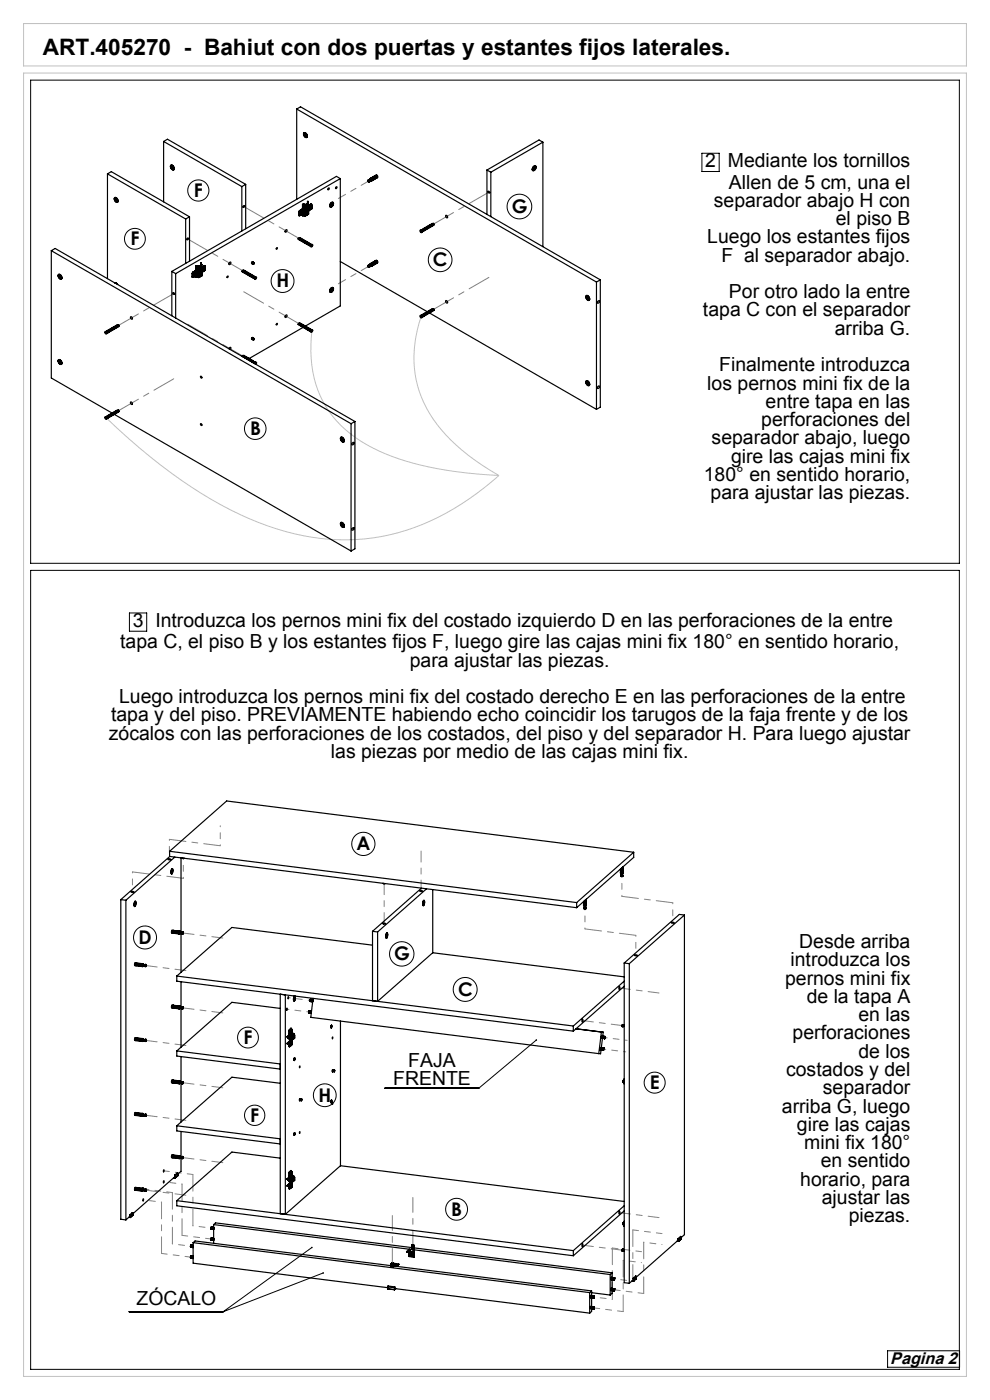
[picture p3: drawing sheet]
<svg xmlns="http://www.w3.org/2000/svg" width="210mm" height="297mm" viewBox="0 0 210 297" stroke-linecap="round" stroke-linejoin="round" font-family="sans-serif">
<defs><g id="words">
<text font-size="4.8" x="9.1" y="11.6">ART.405270 - Bahiut con dos puertas y estantes fijos laterales.</text>
<g font-size="4.1">
<text x="149.6" y="35.5">2</text>
<text x="154.4" y="35.5">Mediante los tornillos</text>
<text x="154.6" y="40">Allen de 5 cm, una el</text>
<text x="151.4" y="43.9">separador abajo H con</text>
<text x="177.3" y="47.8">el piso B</text>
<text x="150" y="51.6">Luego los estantes fijos</text>
<text x="153" y="55.5">F al separador abajo.</text>
<text x="154.6" y="63.3">Por otro lado la entre</text>
<text x="149.1" y="67.1">tapa C con el separador</text>
<text x="177.1" y="71">arriba G.</text>
<text x="150" y="82.6">los pernos mini fix de la</text>
<text x="152.6" y="78.8">Finalmente introduzca</text>
<text x="162.4" y="86.5">entre tapa en las</text>
<text x="150.9" y="94.3">separador abajo, luego</text>
<text x="161.5" y="90.4">perforaciones del</text>
<text x="155.1" y="98.1">gire las cajas mini fix</text>
<text x="149.3" y="102">180° en sentido horario,</text>
<text x="150.7" y="105.9">para ajustar las piezas.</text>
<text x="25.5" y="137.5">tapa C, el piso B y los estantes fijos F, luego gire las cajas mini fix 180° en sentido horario,</text>
<text x="28.1" y="133">3</text>
<text x="33" y="133">Introduzca los pernos mini fix del costado izquierdo D en las perforaciones de la entre</text>
<text x="86.9" y="141.4">para ajustar las piezas.</text>
<text x="25.3" y="149.2">Luego introduzca los pernos mini fix del costado derecho E en las perforaciones de la entre</text>
<text x="23.6" y="153">tapa y del piso. PREVIAMENTE habiendo echo coincidir los tarugos de la faja frente y de los</text>
<text x="23.1" y="156.9">zócalos con las perforaciones de los costados, del piso y del separador H. Para luego ajustar</text>
<text x="70.2" y="160.8">las piezas por medio de las cajas mini fix.</text>
<text x="169.5" y="201.2">Desde arriba</text>
<text x="166.5" y="208.9">pernos mini fix</text>
<text x="167.7" y="205">introduzca los</text>
<text x="171.1" y="212.8">de la tapa A</text>
<text x="168.1" y="220.5">perforaciones</text>
<text x="182.1" y="216.6">en las</text>
<text x="86.6" y="226.4">FAJA</text>
<text x="182.1" y="224.4">de los</text>
<text x="83.4" y="230.3">FRENTE</text>
<text x="166.8" y="228.3">costados y del</text>
<text x="174.6" y="232.1">separador</text>
<text x="165.9" y="236">arriba G, luego</text>
<text x="169.1" y="239.9">gire las cajas</text>
<text x="170.6" y="243.8">mini fix 180°</text>
<text x="169.7" y="251.5">horario, para</text>
<text x="174.1" y="247.6">en sentido</text>
<text x="174.3" y="255.4">ajustar las</text>
<text x="180" y="259.3">piezas.</text>
<text x="29" y="276.9">ZÓCALO</text>
</g>
<g font-size="4">
<text x="41.1" y="41.8">F</text>
<text x="108.6" y="45.2">G</text>
<text x="27.7" y="52">F</text>
<text x="91.8" y="56.5">C</text>
<text x="58.6" y="61">H</text>
<text x="53" y="92.3">B</text>
<text x="75.6" y="180.4">A</text>
<text x="29.4" y="200.3">D</text>
<text x="83.6" y="203.7">G</text>
<text x="97.2" y="211.3">C</text>
<text x="51.7" y="221.5">F</text>
<text x="67.6" y="233.7">H</text>
<text x="137.9" y="231.1">E</text>
<text x="53.1" y="238">F</text>
<text x="95.7" y="258">B</text>
</g>
<text font-size="3.6" x="188.8" y="289.3">Pagina 2</text>
</g></defs>
<path d="M5 15.5h200v276.5h-200zM5 5h200v9h-200zM66.2 70a24.5 24.5 0 0 0 3.6 17.3 28.2 28.2 0 0 0 14.8 10 77.7 77.7 0 0 0 21.2 3.6M89.3 67.1a23.9 23.9 0 0 0 6.3 26.3l2.3 2.1 2.9 2.2 5 3.2M22.5 88.6a109.8 109.8 0 0 0 28.2 20.5 48.5 48.5 0 0 0 32 4.3 53 53 0 0 0 23.1-12.5" fill="none" stroke="#c0c0c0" stroke-width=".21"/>
<g fill="none" stroke="#000" stroke-width=".21">
<path d="M6.5 17h197v102.5h-197zM148.9 32.5h3.7v3.9h-3.7zM6.5 121h197v169.5h-197zM27.5 130h3.6v3.9h-3.6zM113.8 220.6l-12.2 10.3h-20M27.4 278.3h19.9M66.2 264.7l-18.9 13.6M68.6 270.1l-21.3 8.2M188.3 286.6h15.2v3.5h-15.2z"/>
<circle cx="28.6" cy="50.7" r="2.21"/>
<circle cx="42.1" cy="40.4" r="2.25"/>
<circle cx="59.9" cy="59.6" r="2.43"/>
<circle cx="93.4" cy="55.1" r="2.51"/>
<circle cx="110.2" cy="43.8" r="2.62"/>
<circle cx="54.1" cy="90.9" r="2.29"/>
<circle cx="77.1" cy="179" r="2.46"/>
<circle cx="30.8" cy="198.9" r="2.44"/>
<circle cx="85.2" cy="202.4" r="2.59"/>
<circle cx="98.7" cy="209.9" r="2.54"/>
<circle cx="52.6" cy="220.1" r="2.21"/>
<circle cx="54" cy="236.6" r="2.16"/>
<circle cx="68.9" cy="232.3" r="2.42"/>
<circle cx="138.9" cy="229.7" r="2.23"/>
<circle cx="96.9" cy="256.5" r="2.32"/>
</g>
<g fill="none" stroke="#808080" stroke-width=".21" stroke-dasharray="15.2 1.3 1.3 1.3" stroke-dashoffset="12.9">
<path d="M47.3 199l-8.5-1.1M81.5 195.9v-8.4M89.3 189v-8.5M39.4 205.9l-8.4-1.1M47.3 214.9l-8.5-1.1M123.5 216.5l8.5 1.1M131.4 209.6l8.4 1.1M39.4 221.8l-8.4-1.1M39.4 237.7l-8.4-1.1M47.3 230.8l-8.5-1.1M39.4 253.6l-8.4-1.1M47.3 246.6l-8.5-1"/>
<path d="M131.4 257.2l8.4 1.1M123.5 264.2l8.5 1"/>
</g>
<path d="M65.5 214.7l-4.7-.6M65.8 212.2l-4.7-.6M128.1 222.6l4.6 .5M128.4 220.1l4.6 .6" fill="none" stroke="#808080" stroke-width=".21" stroke-dasharray="15.2 1.3 1.3 1.3" stroke-dashoffset="14.8"/>
<path d="M34.3 255l-3.9-.5M38.6 251.2l-3.9-.5M40.5 264.4l-3.9-.5M44.8 260.5l-3.9-.5M126 275.1l3.9 .5M130.4 271.3l3.8 .5M132.2 267.4l3.9 .5M136.5 263.5l3.9 .5" fill="none" stroke="#808080" stroke-width=".21" stroke-dasharray="15.2 1.3 1.3 1.3" stroke-dashoffset="15.2"/>
<path d="M35.9 178.1l10.8 1.3M28.1 185l10.8 1.3M134.9 198.4l-10.8-1.3M142.7 191.5l-10.8-1.3M34.3 265.9v-10.9M36.6 263.9v-10.9M38.6 262.1v-10.9M40.9 260v-10.8M129.9 275.6v-10.8M132.2 278.2v-10.8M134.2 271.8v-10.9M136.5 274.4v-10.9" fill="none" stroke="#808080" stroke-width=".21" stroke-dasharray="15.2 1.3 1.3 1.3" stroke-dashoffset="11.7"/>
<path d="M36.6 253l-6.2-.8M40.9 249.2l-6.2-.8M40.5 266.7l-6.2-.8M44.8 262.8l-6.2-.7M126 277.5l6.2 .7M129.9 264.8l6.2 .7M130.4 273.6l6.1 .8M134.2 260.9l6.2 .8" fill="none" stroke="#808080" stroke-width=".21" stroke-dasharray="15.2 1.3 1.3 1.3" stroke-dashoffset="14"/>
<path d="M83.2 268v-10.1M87.6 264.2v-10.2" fill="none" stroke="#808080" stroke-width=".21" stroke-dasharray="15.2 1.3 1.3 1.3" stroke-dashoffset="12.1"/>
<path d="M46.7 179.4v-4.2M28.1 189.2v-4.2M35.9 182.3v-4.2M38.9 186.3v-4.2M124.1 197.1v-4.3M131.9 190.2v-4.3M142.7 195.8v-4.3M134.9 202.7v-4.3" fill="none" stroke="#808080" stroke-width=".21" stroke-dasharray="15.2 1.3 1.3 1.3" stroke-dashoffset="15"/>
<path d="M51.5 57.4l-11.7-6.7M63.4 50.6l-11.7-6.8M92 47.5l11.7-6.7M25.2 69l11.7-6.7M51.5 75.5l-11.7-6.7M63.4 68.6l-11.7-6.7M92 65.6l11.7-6.7M25.2 87.1l11.7-6.7" fill="none" stroke="#808080" stroke-width=".21" stroke-dasharray="15.2 1.3 1.3 1.3" stroke-dashoffset="10.4"/>
<path d="M71.8 42.1l6.3-3.7M71.8 60.2l6.3-3.7" fill="none" stroke="#808080" stroke-width=".21" stroke-dasharray="15.2 1.3 1.3 1.3" stroke-dashoffset="13.5"/>
<path d="M68.4 269.9l.1 .3h.2v-.2l-.1 .1 .1-.1-.1-.1zM66 264.5l.1 .3h.2v-.2l-.1 .1v-.2zM113.6 220.5v.2h.3v-.2l-.1 .1 .1-.1z" fill="#000"/>
<g fill="none" stroke="#000" stroke-width=".25">
<path d="M22.8 36.9l.8-.5 16.6 9.6M22.8 36.9v22.2M22.8 36.9l16.6 9.6M34.7 30l16.6 9.6M34.7 30l.8-.5 16.6 9.6M34.7 30v12.8M36.2 35.3h.1v.2zM36.2 35.1a.58 .58 0 0 1 .6 .3 .58 .58 0 0 1-.1 .7l-.4-.4zM36.2 35.3l.1 .2M36.2 35a.61 .61 0 0 1 .7 .4 .61 .61 0 0 1-.1 .7l-.5-.4-.2-.4zM36.4 35.5l.1 .1M36.5 35.4v.1"/>
<path d="M36.5 35.5h.1M36.5 35.5h-.1M36.5 35.5v-.2v.4M36.5 35.6v.1M36.6 35.4l-.1 .1M36.6 35.5l-.1 .1M36.6 35.6l.1 .1zM36.6 35.5l.1 .1M36.6 35.7h-.1M51.3 39.6v9.4M52.1 39.1l-.8 .5M52.1 39.1v9.4"/>
<path d="M62.9 23.1v19.2M62.9 23.1l63.6 36.7M62.9 23.1l.9-.4 63.5 36.7M64.4 28.4h.2v.2zM64.4 28.2a.58 .58 0 0 1 .7 .3 .58 .58 0 0 1-.1 .7l-.5-.4zM64.4 28.4l.2 .2M64.5 28.2a.61 .61 0 0 1 .6 .3 .61 .61 0 0 1-.1 .7l-.5-.4-.1-.4zM64.6 28.6l.1 .1M64.6 28.6l.3 .1M64.7 28.6h-.1M64.7 28.5v.1zM64.7 28.7v.1"/>
<path d="M64.8 28.6l-.1 .1M64.8 28.5l-.1 .3M64.8 28.8h.1M64.8 28.8h-.1M64.9 28.7h.1M69.6 40l.2-.1 .1 .1-.3 .3zM71.2 39.7l.2-.1 .1 .1-.3 .3zM72.2 37.9v27l-7.4 4.3M72.2 37.9l-34.9 20.1M72.2 37.9l-.8-.5-35 20.2M78 38.4l.2 .1M78.1 38.3l.1 .3z"/>
<path d="M78.1 38.2l-.1 .3 .3 .1M78.1 38.4h-.1M78.2 38.4l-.1 .1M78.2 38.4h-.1M78.2 38.1l-.1 .1 .2 .1v.3M78.2 38.1l.2 .2v.2M78.2 38.1l.3 .2-.1 .2M78.2 38.5h-.1M78.4 38.2l.3-.1-.2 .3M78.4 38.5l-.1 .1M78.5 38.1v-.1l.2 .1 .1 .2h-.2M78.5 37.9l1.3-.8 .3 .2v.4l-1.3 .7"/>
<path d="M78.5 37.9l.4 .2-.1 .3M78.5 37.9v.2M78.6 38.3l.2 .1M79.7 37.3l.2 .1-1 .5-.2-.1M79.7 37.3l.1 .1M79.7 37.3l-.9 .5M79.9 37.7l-.9 .5M79.9 37.5v.2M79.9 37.5l-.9 .5v.3M103.3 36.1l.8 .4M103.3 36.1v9.4M104.1 36.5v9.5"/>
<path d="M113.2 35.7l.1 .1zM113.2 35.3a.34 .34 0 0 1 .5 0 .34 .34 0 0 1-.1 .5v.1a.38 .38 0 0 1-.6 .2 .38 .38 0 0 1 0-.6zM113.2 35.3a.35 .35 0 0 1 .5 0 .35 .35 0 0 1-.1 .5l-.1 .1a.35 .35 0 0 1-.5 .3 .35 .35 0 0 1 0-.6zM113.3 35.7h-.1M113.3 35.8h.1M113.3 35.6l.2 .1M113.3 35.7h.1M113.3 35.7v.1M113.4 35.6l-.1 .1M113.5 35.7h-.2M113.5 35.7l-.2-.2v.3M113.5 35.5h.2l-.2 .2z"/>
<path d="M113.6 35.5l-.1 .1M115.2 30.2l-.9-.5-11 6.4M115.2 30.2l-11.1 6.3M115.2 30.2v22.1M10.9 53.2v27l12.9 7.4M10.9 53.2l63.6 36.7M10.9 53.2l.8-.5 63.6 36.7M12.4 58.5h.1v.2zM12.4 58.3a.58 .58 0 0 1 .6 .2 .58 .58 0 0 1-.1 .7l-.5-.3zM12.4 58.2a.61 .61 0 0 1 .6 .3 .61 .61 0 0 1-.1 .7l-.5-.4zM12.6 58.7h.1M12.6 58.7h.3l-.2 .2"/>
<path d="M12.6 58.6v.1M12.7 58.7v.2M12.7 58.7l.1 .1M12.7 58.5l.1 .2M12.8 58.7l-.1 .2M24.3 42.2h.1v.2zM24.3 42a.58 .58 0 0 1 .6 .2 .58 .58 0 0 1-.1 .7l-.5-.3zM24.3 41.9a.61 .61 0 0 1 .6 .4 .61 .61 0 0 1 0 .6l-.5-.3-.2-.4zM24.5 42.4l.1-.2 .2 .3-.2 .1M24.5 42.4h.1M24.6 42.3l.1 .1M24.6 42.3h.1"/>
<path d="M24.6 42.4v.2M24.7 42.2l-.2 .2M24.7 42.4v.1M24.7 42.4h-.1M24.8 42.5l-.2 .1M36.4 57.6v9.4M36.4 57.6l.9 .4M37.3 58v9.5M39.4 46.5v9.4M39.8 50.5l.2 .1-.3 .3zM40.2 46l-.8 .5M40.2 46v9.4"/>
<path d="M40.7 58.7l.1 .1M40.7 58h.1M40.7 58.7h.1M40.7 58v.7M40.8 58v.7M40.9 58.7h.1M40.9 58h.1M40.9 58v.7M40.9 57.7l-.2 .3M40.9 57.7l.1 .1M41 57.9l-.1 .1M41 57.8l-.2 .2"/>
<path d="M41 57.9v.1M41 58.7h.1M41 58v.7M41 58h.1M41 58l.2 .1M41.1 58l.1 .1M41.1 58h-.1M41.1 58.7h.1M41.2 58.7h-.2M41.2 58.7h-.1M41.2 58.1v.6M41.2 58.3l.1 .1"/>
<path d="M41.3 58.2h-.1M41.3 58.2h.1M41.3 58.4l.1 .1M41.3 58.2v.1M41.3 58.1h.1M41.3 58.4h.1M41.3 58.1v.1M41.4 58.1l-.2 .2 .1 .1M41.4 58.1l-.2 .3 .2 .1M41.4 58.1l.3-.2a.37 .37 0 0 1-.3 .6M41.4 57.5h.1M41.4 57.5l-.5 .2"/>
<path d="M41.4 57.6l.1 .1M41.4 57.6l-.4 .3M41.4 57.5l-.4 .3M41.5 57.7l-.5 .3M41.5 57.7h.1M41.5 57.9a.17 .17 0 0 1 .2 0 .17 .17 0 0 1 0 .3 .2 .2 0 0 1-.2 .2 .2 .2 0 0 1-.2-.2zM41.5 58.1l.1-.1v.3M41.5 58.1l.1 .1M41.5 58.5v.1M41.5 58.3h.1M41.5 57.7l.1 .1M41.5 57.2l-.1 .3"/>
<path d="M41.5 56.4v.8M41.5 58.6l.1 .2M41.5 56.4l.1 .1M41.5 57.2h.1M41.5 57.7l-.4 .3M41.5 58.6l.1 .1M41.6 56.4h.1M41.6 56.4h-.1M41.6 58.2v.1M41.6 58.4l.1 .1M41.6 58.7l-.1-.1-.6 .3-.1-.2M41.6 57.2l-.2 .3"/>
<path d="M41.6 58.4h.2l.1 .2h-.1M41.6 58.4l-.5 .3M41.6 56.5v.7M41.6 58.7v.1M41.6 57.8l-.4 .3M41.6 58.5l.1 .1M41.6 58.1h.1M41.6 56.4h.2M41.7 57.2l-.3 .4M41.7 56.4h.1M41.7 57.2h.1M41.7 58.6h.1"/>
<path d="M41.7 58.8h.1M41.7 58.1l-.1 .1M41.7 58.1l-.3 .2 .1-.1M41.7 56.4v.8M41.7 58.6v.2M41.7 58.8h-.1M41.7 56.4l-.1 .1M41.7 58.4l.1 .2M41.7 58.5l.1 .1M41.8 57.2l-.3 .5M41.8 56.4h.1M41.8 58.6h.1"/>
<path d="M41.8 56.4v.8M41.8 58.6v.2M41.8 57.2h.1M41.8 58.8h.1M41.8 57.2h.1v.3l-.3 .3M41.9 56.4h.1M41.9 56.4h.6M42 56.4h.1M42 58.8h.1M42 56.4l-.1 2.4M42 58.8h-.1M42 56.4h-.1"/>
<path d="M42 56.4l.1 .1M42 58.8l.1 .1M42 56.4v2.4M42.1 56.5l.1 2.4M42.1 58.9h.1M42.1 56.5v2.4M42.2 58.8h.1M42.2 58.1l.1 .7M42.2 58.1h.1M42.3 58.1l.1 .1M42.4 56.4l-.1 .7M42.4 57.1h-.1"/>
<path d="M42.4 56.4h.1M42.4 56.4v.7M42.4 57.1h.1M42.4 58.2l-.1 .6M42.4 57.3a.17 .17 0 0 1 .2 .1 .17 .17 0 0 1-.1 .2 .17 .17 0 0 1-.2-.1zM42.5 57l-.1 .1M42.5 56.4v.5l.1-.1M42.5 56.4h.1M42.5 56.4v.6M42.5 58.2h.3l-.3 .3zM42.6 58.2v.1l-.1 .1zM42.6 58.2l-.1 .2"/>
<path d="M42.6 56.3h.1M42.6 56.6v.2M42.6 56.6v.1M42.6 55.8v.1M42.6 56v.6M42.6 55.9l.1 .1M42.6 56.1h.1M42.6 56.3l-.1 .6 .1-.1M42.6 56.7v.1M42.6 56.7h.1M42.6 55.8l.1 .1M42.6 56.1h.2"/>
<path d="M42.7 56l-.1 .1M42.7 56h.1M42.7 56.2h.1M42.7 56.3h.1M42.7 56.3h-.1M42.7 56.2v.7M42.7 55.8h.1M42.7 56.2v.1M42.7 55.8l-.1 .4M42.7 55.8h-.1M42.7 55.9v.1M42.7 56.9h.1"/>
<path d="M42.7 56.9l-.2 .1M42.7 56.3v.6M42.7 56.9l-.3 .2M42.7 55.8v.5M42.8 56.1l-.1 .1M42.8 57.8l-.6 .3M42.8 57.8h.1M42.8 58.5l-.6 .4M42.8 58.5h.1M42.8 56.1v1.7M42.8 57.8v.2M42.8 58v.5"/>
<path d="M42.8 58l-.4 .2M42.8 58.5l-.5 .3M42.8 56.6h.1M42.8 56.6l.1 .1M42.9 56.7h-.1M42.9 56.7v.1M42.9 56.7l-.1 .1M42.9 57.3l.2 .1M42.9 56.8l-.1 .1h.2M42.9 56.8l.1 .1M43.1 57.2h.1M43 56.9l.1 .1"/>
<path d="M43 57.6l-.2 .2v.7M43.1 57.2h-.1M43.1 57.4v.1M43.1 57.6l-.3 .2M43.1 57h-.3M43.1 57.6h-.1M43.1 57.2v.1M43.1 57.1h-.1M43.1 57.4h.1M43.1 57.1v.1M43.1 57.1l-.2 .2 .2 .1M43.1 57l-.2 .3 .2 .2"/>
<path d="M43.1 57l.3-.1a.37 .37 0 0 1-.3 .6M43.1 57v.1M43.2 56.9a.17 .17 0 0 1 .3 0 .17 .17 0 0 1 0 .3 .2 .2 0 0 1-.2 .2 .2 .2 0 0 1-.2-.2zM43.2 57.1l.1 .1M43.2 57.1h.1M43.3 57.3h.1M43.3 56.4h.2M43.3 57.1v-.1v.3M43.3 57.2v.1M43.3 57.1h.1M43.3 56.4l-.5 .2M43.3 56.4h.1"/>
<path d="M43.4 56.4h.1v.9M43.4 56.5h.1M43.4 56.5v.1M43.4 56.5l-.5 .2M43.4 57.5l-.4 .2M43.4 56.4l-.5 .3M43.4 57.4v.1M43.4 57.1l-.3 .2 .1-.1M43.4 57.1l-.1 .1M43.4 56.6l-.5 .2M43.4 56.6h.1M43.5 56.6v.1"/>
<path d="M43.5 56.6h.1M43.5 56.6l-.5 .3M43.5 57.3v.1M43.5 57.3l-.4 .3M43.5 56.7l-.4 .3M43.5 56.7v.6M43.5 57.4l-.5 .2M43.5 57.3h.1M43.5 57.2h.1M48.2 58.6h.2l-.2 .3zM48.7 55.7a.17 .17 0 0 1 .2-.1 .17 .17 0 0 1 .1 .3h-.1a.21 .21 0 0 1-.3 .2 .21 .21 0 0 1 0-.4zM51.3 57.6l.3 .1"/>
<path d="M51.4 57.5h.1M51.4 57.5l-.1 .1M51.4 57.5l.1 .1M51.6 43.7l.2-.1 .1 .1-.3 .3zM51.7 57.4l-.2-.1-.1 .2M51.8 57.4v-.1a.25 .25 0 0 0-.2 .3 .25 .25 0 0 0 .2 .2M51.9 57.5h-.2l.1 .3M52 57.6v-.1a.25 .25 0 0 0-.2 .2 .25 .25 0 0 0 .2 .3M52.1 57.6l-.2 .1 .1 .2M52.2 57.7l.1-.1a.24 .24 0 0 0-.3 .2 .24 .24 0 0 0 .2 .3M52.3 57.7l-.2 .1 .1 .2M52.5 57.8v-.1a.25 .25 0 0 0-.3 .2 .25 .25 0 0 0 .1 .3h.1"/>
<path d="M52.5 57.9h-.2l.1 .2M52.7 57.9v-.1a.26 .26 0 0 0-.3 .3 .26 .26 0 0 0 .2 .2M52.7 58h-.2l.1 .3M52.8 58l-.1 .3 .1 .1M52.8 58l.2 .1M52.9 58.1v-.1a.26 .26 0 0 0-.3 .2 .26 .26 0 0 0 .3 .3M53.1 58.2l-.1 .2 .1 .1M53.1 58.2h.1M53.1 58.2v-.1a.25 .25 0 0 0-.2 .2 .25 .25 0 0 0 .2 .3M53.3 58.3v-.1a.24 .24 0 0 0-.2 .2 .24 .24 0 0 0 .2 .3M53.4 58.4h-.2l.1 .3M53.5 58.4h.1a.25 .25 0 0 0-.3 .2 .25 .25 0 0 0 .1 .3l.1-.1"/>
<path d="M53.6 58.5h-.2l.1 .3M53.7 58.6h.2l-.2 .3zM53.7 55.5l-.3 .1v.3M53.7 55.6l-.2 .1v.2M53.8 58.6v-.2a.26 .26 0 0 0-.3 .3 .26 .26 0 0 0 .2 .3M53.8 55.8h.1l-.1 .2zM53.8 58.7l.2-.1 .2 .2-.2 .3-.3-.1zM53.9 55.7l-.3-.1-.1 .1-.1 .2 .3 .1M53.9 55.8v-.1l-.2 .1v.2h.1M54.1 59l.2 .1M54.2 58.8a.17 .17 0 0 1 .2 0 .17 .17 0 0 1 0 .2 .2 .2 0 0 1-.2 .3 .2 .2 0 0 1-.2-.2zM54.2 58.9l.1 .1"/>
<path d="M54.3 59l-.2 .1h.2M54.3 59v.1M58.7 52.6h.2l-.2 .3zM60.6 48.8a.17 .17 0 0 1 .2-.1 .17 .17 0 0 1 .1 .3l-.1 .1a.21 .21 0 0 1-.3 .1 .21 .21 0 0 1 0-.3zM63.2 50.7l.3 .1M63.3 50.6v.1M63.3 50.6l-.1 .1M63.3 50.7l.2 .1M63.3 50.7h-.1M63.4 45.6l.1 .2M63.4 45.6v.1M63.4 45h.1"/>
<path d="M63.4 45v.6M63.4 45v.7M63.5 45.6l.1 .1M63.5 44.9h.1M63.5 45.6h.1M63.5 44.9v.7M63.5 44.7l-.1 .3M63.5 44.7h.1M63.6 50.5l-.2-.1-.1 .2M63.6 44.8l-.1 .1M63.6 44.7l-.2 .3M63.6 44.8v.1"/>
<path d="M63.6 45.7h.1M63.6 45.6h.1M63.6 44.9l.1 .1M63.6 44.9v.7M63.6 45.6l.1 .1M63.6 44.9h.1M63.7 50.5l-.1 .3 .1 .1M63.7 50.5l.1 .1M63.7 45h.1M63.7 45v.7M63.7 45.7h.1M63.7 44.9l.1 .1"/>
<path d="M63.7 44.9v.1M63.7 50.6v-.1a.25 .25 0 0 0-.2 .2 .25 .25 0 0 0 .2 .3M63.8 45.6l-.1 .1M63.8 45v.6M63.8 45.3h.1M63.9 45.1l-.1 .1M63.9 50.7v-.1a.25 .25 0 0 0-.2 .2 .25 .25 0 0 0 .2 .3M63.9 45.1h.1M63.9 45.3l.1 .1M63.9 45.1v.1M64 45.3h-.1M64 45l-.1 .1"/>
<path d="M64 45l-.2 .2 .1 .1M64 45l-.2 .3 .2 .1M64 45l.3-.1a.37 .37 0 0 1-.3 .5M64 44.4h.1M64 44.4l-.5 .3M64 50.7l-.2 .1 .1 .2M64 45.1h.1zM64.1 45.5l.1 .1M64.1 44.5v.1M64.1 44.4l-.5 .3M64.1 44.5l-.5 .3M64.1 44.6l-.5 .3"/>
<path d="M64.1 44.6l.1 .1M64.1 44.9a.17 .17 0 0 1 .3 0 .17 .17 0 0 1-.1 .2 .2 .2 0 0 1-.1 .3 .2 .2 0 0 1-.3-.2zM64.1 45l.1-.1v.3M64.1 45.1h-.1M64.1 45.1h.1M64.2 50.8v-.1a.24 .24 0 0 0-.3 .2 .24 .24 0 0 0 .2 .3M64.2 45.2h.1M64.2 44.7h.1M64.2 44.1l-.2 .3M64.2 43.4v.7M64.2 45.6v.2M64.2 44.7l-.5 .2"/>
<path d="M64.2 43.4h.1M64.2 44.1v.1M64.2 45.6h.1M64.2 45.1v.1M64.2 45.4h.2l.1 .2M64.2 45.4l-.6 .4-.2-.1M64.2 45.4h.1M64.2 44.2l-.1 .2M64.2 45.4h.3v.2M64.2 45.4l-.4 .2M64.2 43.4v.8M64.2 44.7l-.4 .3"/>
<path d="M64.2 50.9h-.2l.1 .2M64.2 45.4l.1 .2M64.3 45h.1M64.3 44.1l-.2 .4M64.3 43.4h.1M64.3 44.1h.1M64.3 45.6h.1M64.3 45.7h.1M64.3 45l-.1 .1M64.3 43.4v.7M64.3 45l-.2 .1M64.3 45.6v.1"/>
<path d="M64.3 45.7l-.1 .1M64.3 43.4h-.1M64.3 45.4l.1 .2M64.4 50.9a.25 .25 0 0 0-.3 .2 .25 .25 0 0 0 .2 .2M64.4 44.1l-.3 .5M64.4 43.4h.1M64.4 45.6h.1M64.4 43.4v.7M64.4 45.6v.1M64.4 44.1h.1M64.4 45.7l.1 .1M64.4 43.3l-.2 .1"/>
<path d="M64.4 51h-.2l.1 .3M64.5 44.1h.1l-.1 .3-.3 .3M64.5 43.4h.1M64.5 44.1l-.3 .6M64.5 45.8h.1M64.5 43.4v.7M64.5 45.6v.2M64.5 51l-.1 .2 .1 .2M64.5 51l.2 .1M64.6 43.4h-.1M64.6 43.4h.1M64.6 51.1v-.2a.26 .26 0 0 0-.3 .3 .26 .26 0 0 0 .3 .3"/>
<path d="M64.6 45.8h.1M64.6 43.4v2.4M64.7 43.4v2.4M64.7 43.4h.1M64.7 45.8h.1M64.8 45.8h.1M64.8 51.2v-.1a.26 .26 0 0 0-.2 .2 .26 .26 0 0 0 .2 .3M64.8 43.4v2.4M64.9 45.7h.1M64.9 45.1v.6M64.9 45.1h.1M64.9 51.2h-.2l.1 .3"/>
<path d="M64.9 43.4h.1M64.9 43.4h-.1M64.9 43.4v.6M65 44h-.1M65 43.4v.6M65 43.4h.1M65 44h.1M65 45.6l-.1 .1M65 45.1v.5M65 51.3v-.1a.25 .25 0 0 0-.2 .2 .25 .25 0 0 0 .2 .3M65 43.4h-.2M65.1 44.2a.17 .17 0 0 1 .2 .1 .18 .18 0 0 1-.2 .3 .17 .17 0 0 1-.2-.2z"/>
<path d="M65.1 51.4h-.2l.1 .2M65.1 43.4h-.1M65.1 43.9l-.1 .1M65.1 43.4h.1M65.1 43.4v.5M65.2 45.1h.2l-.2 .4zM65.2 45.1l.1 .1-.2 .2zM65.2 45.1l-.1 .2M65.2 45.1h.1M65.2 42.8l.1 .1M65.2 42.8v.8M65.2 43.6h.1"/>
<path d="M65.2 51.4h.1a.24 .24 0 0 0-.3 .2 .24 .24 0 0 0 .2 .2M65.2 42.8v.1M65.2 42.9h.1M65.3 43h.1M65.3 43.6v.1M65.3 43.6h.1M65.3 42.9v.1M65.3 43.7l-.1 .1M65.3 43.7h.1M65.3 43.3h.1M65.3 43l.1 .1M65.3 42.7v1l-.1-.1"/>
<path d="M65.3 42.7h.1M65.3 43.2h.1M65.3 51.5h-.2l.1 .3M65.3 43.7l-.2 .1M65.3 42.9h.1M65.3 43.2v.1M65.3 42.7l-.1 .1M65.4 43.8l-.3 .1M65.4 43.2v.6M65.4 43.8l-.3 .2M65.4 42.7l-.1 .2M65.4 42.7v.3"/>
<path d="M65.4 43.1l-.1 .1M65.4 44.7l-.5 .4M65.4 45.5l-.6 .3M65.4 43.1h-.1M65.4 43.1v1.6M65.4 45.4v.1M65.4 44.7v.1M65.4 43.1h.1M65.4 43.1v1.7M65.4 44.8l-.4 .3M65.4 44.8l-.5 .3M65.4 45.4l-.4 .2"/>
<path d="M65.5 45.4h.1M65.5 51.6v-.1a.25 .25 0 0 0-.3 .2 .25 .25 0 0 0 .2 .3M65.5 45.4l-.5 .3M65.5 43.6h.1M65.5 43.7l.1 .1M65.5 43.7h-.1M65.5 51.6h-.2l.1 .3M65.6 44.2l.1 .1M65.6 43.8h-.2h.2M65.6 43.8h.1M65.6 44.1v.1M65.6 51.7l-.1 .1 .1 .2"/>
<path d="M65.6 51.7l.2 .1-.2 .2M65.6 52l.2-.3 .3 .2-.2 .4M65.6 52l.3 .3M65.6 43.8l.1 .1M65.7 51.7v-.1a.26 .26 0 0 0-.3 .2 .26 .26 0 0 0 .2 .3M65.7 44.5l-.2 .3-.1 .7M65.7 44.1h-.1M65.7 44.3v.1M65.7 44.5l-.3 .3M65.7 43.9h-.3M65.7 44.1v.1M65.7 44.1h.1"/>
<path d="M65.7 44.3h.1M65.7 44v.1M65.7 44l-.1 .2 .1 .1M65.7 44l-.1 .3 .1 .1M65.7 44l.3-.1a.37 .37 0 0 1-.3 .5M65.7 44h.1M65.8 44h-.1M65.9 43.9a.17 .17 0 0 1 .2 0 .17 .17 0 0 1 0 .2 .2 .2 0 0 1-.2 .3 .2 .2 0 0 1-.2-.2zM65.9 44v-.1v.3M65.9 44.1h.1M65.9 44.2h.1M65.9 43.3h.2"/>
<path d="M65.9 44.1v.1M65.9 43.3l-.4 .3M65.9 43.3h.1M66 43.3l.1 .1v.9M66 43.4l.1 .1M66 43.4v.1M66 43.3l-.5 .3M66 43.4l-.5 .3M66 44h.1M66 44.4h.1M66 43.5h.1M66 44l-.1 .1"/>
<path d="M66 44l-.2 .2v-.1M66 43.5l-.4 .3M66 52.1l.2 .1M66.1 43.5h-.1M66.1 43.5h.1M66.1 51.9a.17 .17 0 0 1 .2 0 .17 .17 0 0 1 0 .3 .2 .2 0 0 1-.2 .2 .2 .2 0 0 1-.2-.2zM66.1 43.5v.2M66.1 43.5l-.5 .3M66.1 43.7l-.4 .2M66.1 44.3l-.4 .2M66.1 44.3l-.5 .3M66.1 52l.1 .1"/>
<path d="M66.1 44.3h.1M66.1 44.1v.1M66.2 52.1l-.2 .1h.2M66.2 52.1v.1M70.2 43.5h.1M70.2 43a.34 .34 0 0 1 .5 0 .34 .34 0 0 1-.1 .5v.1a.38 .38 0 0 1-.6 .3 .38 .38 0 0 1 .1-.7zM70.2 43a.35 .35 0 0 1 .6 0 .35 .35 0 0 1-.2 .6v.1a.35 .35 0 0 1-.6 .2 .35 .35 0 0 1 0-.6zM70.2 43.5l.2 .1M70.3 43.5h.1M70.3 43.3h.1M70.3 43.4h.1M70.4 43.3v-.1v.4"/>
<path d="M70.4 43.4v.2M70.4 43.3l.1 .1M70.4 43.3h.1M70.4 43.3l-.2 .2M70.5 43.4h-.1M70.6 43.2h.1l-.1 .2zM70.7 43.2l-.1 .1M72.2 55.5l18.4 10.6M78 56.5l.2 .1M78.1 56.4l.1 .3zM78.1 56.3l.2 .1v.3M78.1 56.3l-.1 .3 .3 .1"/>
<path d="M78.1 56.5h-.1M78.2 56.5h-.1M78.2 56.4l-.1 .2M78.2 56.2h.1M78.2 56.2l-.1 .1M78.2 56.5l-.1 .1M78.2 56.6h.1M78.3 56.2l.1 .4M78.4 56.3l.3-.1-.2 .3M78.4 56.6l-.1 .1M78.5 56.2l.1-.1 .2 .3h-.2l.2 .1M78.5 55.9l1.3-.7 .3 .2v.4l-1.3 .7"/>
<path d="M78.5 55.9l.4 .3-.1 .3M78.5 56v.2M79.7 55.4h.2l-1 .6-.2-.1M79.7 55.4l.1 .1M79.7 55.4l-.9 .5M79.9 55.8v-.2l-.9 .5v.3M79.9 55.8l-.9 .5M79.9 55.6v.2M89.1 48.8l.3 .2a.2 .2 0 0 1 .1 .2 .2 .2 0 0 1-.2 .1l-.2-.2zM89.2 49l.2 .1-.2 .1M89.2 49v.2M89.3 49h-.1"/>
<path d="M89.3 48.8l.3-.1 .2 .3-.3 .2zM89.4 49.1l-.2 .1M89.7 48.7h-.1M89.7 48.7l.3 .1-.1 .1M89.8 48.9v.1M89.8 48.9l.1 .1M89.8 48.5a.27 .27 0 0 1 .4 0 .27 .27 0 0 1 .1 .3h-.1M89.9 49h-.1M89.9 48.6h.3l-.1 .2M89.9 48.9h.2a.25 .25 0 0 0-.1-.3 .25 .25 0 0 0-.4 .1l.2 .2M90.1 48.4a.24 .24 0 0 1 .3-.1 .24 .24 0 0 1 .1 .4l-.1-.1M90.1 48.4l.3 .1-.1 .2"/>
<path d="M90.3 48.3a.25 .25 0 0 1 .3-.1 .25 .25 0 0 1 .1 .4l-.1-.1M90.3 48.3l.3 .1-.1 .1M90.5 48.2a.26 .26 0 0 1 .4-.1 .26 .26 0 0 1 0 .3h-.1M90.6 48.1v.1M90.6 48.2l.3 .1M90.7 48a.22 .22 0 0 1 .3 0 .22 .22 0 0 1 .1 .3h-.1M90.8 48.1l.2-.1 .1 .2M90.9 48.4h-.2M90.9 47.9a.27 .27 0 0 1 .4-.1 .27 .27 0 0 1 .1 .4l-.1-.1M91 47.9l.3 .1-.1 .2M91.1 48.2l-.1 .1M91.2 47.8a.24 .24 0 0 1 .3-.1 .24 .24 0 0 1 0 .4v-.1"/>
<path d="M91.2 47.8h.3l-.1 .2M91.4 47.7a.25 .25 0 0 1 .3-.1 .25 .25 0 0 1 .1 .3h-.1M91.5 47.6l-.1 .1M91.5 47.6l.2 .2-.1 .1M91.6 47.5a.26 .26 0 0 1 .3 0 .26 .26 0 0 1 .1 .3h-.1M91.6 47.5l.3 .1-.1 .2M91.9 47.4h.2v.3M94.6 45.7l.3 .1a.2 .2 0 0 1 .1 .3 .2 .2 0 0 1-.3 .1l-.2-.3zM103.6 40.6l.2 .1v.3l-.2-.2zM126.5 59.8v27M127.3 59.4l-.8 .4M127.3 59.4v27l-.8 .4"/>
<path d="M12.4 76.6h.1v.2zM12.4 76.4a.58 .58 0 0 1 .6 .2 .58 .58 0 0 1-.1 .7l-.5-.3zM12.4 76.3a.61 .61 0 0 1 .6 .3 .61 .61 0 0 1-.1 .7l-.5-.4zM12.6 76.8l.3 .1M12.6 76.8h.1M12.6 76.7v.1M12.7 76.8v.1M12.7 76.8l.1 .1M12.7 76.6l.1 .2M12.8 76.8l-.1 .1M12.9 76.8l-.2 .1M22.3 70.3l.3 .2a.2 .2 0 0 1 .1 .2 .2 .2 0 0 1-.2 .2l-.3-.3z"/>
<path d="M22.3 70.5l.2 .1-.1 .1M22.3 70.5l.1 .2M22.4 70.5h-.1M22.4 70.3l.3-.1 .2 .4-.2 .1zM22.5 70.6l-.1 .1M22.9 70.2h-.1M22.9 70.2l.2 .2M22.9 70.4v.1M22.9 70.4l.1 .1M23 70a.24 .24 0 0 1 .3 0 .24 .24 0 0 1 .1 .3h-.1M23 70.5l-.1 .1M23 70.1l.3-.1 .1 .2"/>
<path d="M23.1 70.4l.1 .1a.25 .25 0 0 0-.1-.4 .25 .25 0 0 0-.3 .1l.1 .2M23.1 70.4h-.1M23.2 69.9a.24 .24 0 0 1 .4 0 .24 .24 0 0 1 0 .3l-.1-.1M23.3 69.9l.2 .1v.2M23.4 70.2l-.2 .1M23.4 69.8a.25 .25 0 0 1 .4-.1 .25 .25 0 0 1 0 .4l-.1-.1M23.5 69.8l.3 .1-.1 .2M23.6 69.7a.26 .26 0 0 1 .4-.1 .26 .26 0 0 1 .1 .4l-.1-.1M23.7 69.7l.3 .1-.1 .1M23.9 69.5a.22 .22 0 0 1 .3 0 .22 .22 0 0 1 0 .3M23.9 69.6h.3l-.1 .2M24.1 69.4a.27 .27 0 0 1 .3 0 .27 .27 0 0 1 .1 .3l-.1-.1"/>
<path d="M24.1 69.4l.3 .1-.1 .2M24.3 69.3a.24 .24 0 0 1 .3-.1 .24 .24 0 0 1 .1 .4l-.1-.1M24.3 60h.3l.3 .4-.2-.4zM24.4 69.3h.2v.3M24.5 69.2a.25 .25 0 0 1 .4-.1 .25 .25 0 0 1 0 .3h-.1M24.6 69.2l.3 .1-.1 .1M24.7 69a.26 .26 0 0 1 .4 0 .26 .26 0 0 1 .1 .3h-.1M24.8 69v.1M24.8 69l.3 .2M25 68.9h.2v.3M25.1 69.2l-.1 .1M27.7 67.2l.3 .1a.2 .2 0 0 1 .1 .3 .2 .2 0 0 1-.2 .1l-.2-.3z"/>
<path d="M36.7 62.1l.2 .1 .1 .3-.3-.2zM42.6 79.8l.2 .2v.2l-.2-.1zM48.6 74v-.1a.2 .2 0 0 1 .2-.2 .2 .2 0 0 1 .2 .2l-.2 .3M51.4 75.6h.1M51.4 75.6l.1 .1M51.7 75.4h-.2l-.1 .2M51.8 75.5l-.1-.1-.2 .3M51.9 75.6l-.2-.1v.3M52 75.7l-.1-.2-.1 .3M52.1 75.7l-.2-.1v.3M52.2 75.8v-.2l-.2 .4M52.3 75.8h-.1l-.1 .2"/>
<path d="M52.5 75.9l-.1-.1-.2 .3M52.5 75.9h-.2v.3M52.7 76l-.2-.1-.1 .3M52.7 76.1l-.1-.1-.1 .3M52.9 76.2l-.1-.2-.2 .3M53 76.2l-.2-.1v.3M53.1 76.3l-.1 .2M53.1 76.3h.1M53.1 76.3l-.1-.1-.2 .3M53.3 76.4l-.1-.1-.1 .3M53.4 76.4h-.2v.3M53.5 76.5v-.1l-.2 .3"/>
<path d="M53.6 76.6l-.2-.1v.3M53.6 76.9l.1-.3 .2 .1-.2 .2M53.7 71.7l-.3 .2 .3 .2M53.7 71.7l.2 .1M53.7 71.6l-.3 .1v.3M53.7 71.7h-.2v.3M53.7 76.9v.1M53.7 77l.3-.3 .2 .1-.2 .3v-.1a.22 .22 0 0 1 .4-.2 .21 .21 0 0 1-.1 .4v.1M53.8 76.7l-.2-.1-.1 .2M53.8 71.9h.1l-.1 .2zM53.8 72.1h.1M53.9 71.9h-.2l.1 .2"/>
<path d="M53.9 71.9h.1M54.1 77.1l.2 .1M54.2 77h.1M54.3 77l-.2 .1 .2 .1M54.3 77v.2M58.7 68.7h.2l-.2 .2zM60.6 66.9a.17 .17 0 0 1 .2-.1 .17 .17 0 0 1 .1 .3l-.1 .1a.21 .21 0 0 1-.3 .1 .21 .21 0 0 1 0-.3zM63.2 68.8l.3 .1M63.3 68.7h.1M63.3 68.7l-.1 .1M63.3 68.7l.2 .2M63.6 68.6l-.2-.1-.1 .2"/>
<path d="M63.7 68.7v-.2a.25 .25 0 0 0-.2 .3 .25 .25 0 0 0 .2 .2M63.8 68.7h-.2l.1 .3M63.9 68.8l-.1 .2 .1 .1M63.9 68.8h.1M63.9 68.8v-.1a.25 .25 0 0 0-.2 .2 .25 .25 0 0 0 .2 .3M64.2 68.9v-.1a.24 .24 0 0 0-.3 .2 .24 .24 0 0 0 .2 .3M64.2 68.9l-.2 .1 .1 .2M64.4 69a.25 .25 0 0 0-.3 .1 .25 .25 0 0 0 .2 .3l-11.4 6.6M64.4 69.1h-.2l.1 .3M64.6 69.2v-.2a.26 .26 0 0 0-.3 .3 .26 .26 0 0 0 .3 .2M64.7 69.2h-.3l.1 .3M64.8 69.3v-.1a.26 .26 0 0 0-.2 .2 .26 .26 0 0 0 .2 .3"/>
<path d="M64.9 69.3h-.2l.1 .3M64.9 69.7h.1M65 69.4v-.1a.25 .25 0 0 0-.2 .2 .25 .25 0 0 0 .2 .3M65.1 69.4h-.2v.3M65.2 69.5l.1-.1a.24 .24 0 0 0-.3 .3 .24 .24 0 0 0 .2 .2M65.3 69.6h-.2l.1 .3M65.5 69.7v-.1a.25 .25 0 0 0-.3 .2 .25 .25 0 0 0 .2 .3v-.1M65.5 69.7h-.2l.1 .3M65.6 69.8l-.1 .1 .1 .2M65.6 69.8h.2l-.2 .3M65.6 70.1l.2-.3 .3 .2-.2 .3M65.6 70.1l.3 .3"/>
<path d="M65.7 69.8v-.1a.26 .26 0 0 0-.3 .2 .26 .26 0 0 0 .2 .3M66 70.2l.2 .1M66.1 70a.17 .17 0 0 1 .2 0 .17 .17 0 0 1 0 .3 .2 .2 0 0 1-.2 .2 .2 .2 0 0 1-.2-.2zM66.1 70.1l.1 .1M66.2 70.2l-.2 .1h.2M66.2 70.2v.1M70.2 61.1a.34 .34 0 0 1 .5 0 .34 .34 0 0 1-.1 .5v.1a.38 .38 0 0 1-.6 .3 .38 .38 0 0 1 .1-.7zM70.2 61.1a.35 .35 0 0 1 .6 0 .35 .35 0 0 1-.2 .6v.1a.35 .35 0 0 1-.6 .2 .35 .35 0 0 1 0-.6zM70.3 61.6h.1M70.3 61.4h.1M70.3 61.6l.1 .1M70.3 61.5h.1"/>
<path d="M70.4 61.4v-.1v.4M70.4 61.5v.2M70.4 61.4l.1 .1M70.4 61.4l-.2 .2v-.1M70.4 61.4h.1M70.5 61.5h-.1M70.6 61.3h.1l-.1 .2zM89.1 66.9l.3 .2a.2 .2 0 0 1 .1 .2 .2 .2 0 0 1-.2 .1l-.2-.2zM89.2 67.1l.2 .1h-.2M89.2 67.1v.1M89.3 67.1h-.1M89.3 66.9l.3-.1 .2 .3-.3 .2z"/>
<path d="M89.4 67.2h-.2M89.6 66.8a.26 .26 0 0 1 .4-.1 .26 .26 0 0 1 .1 .3h-.2M89.8 67l-.2-.2 .2-.1 .2 .2-.1 .1M89.8 67v.1M89.8 67h.1M89.8 66.6a.27 .27 0 0 1 .4 0 .27 .27 0 0 1 .1 .3l-.1-.1M89.9 67l-.1 .1M89.9 66.6l.3 .1-.1 .2M90.1 66.5a.24 .24 0 0 1 .3-.1 .24 .24 0 0 1 .1 .4l-.1-.1M90.1 66.5h.3l-.1 .3M90.3 66.4a.25 .25 0 0 1 .3-.1 .25 .25 0 0 1 .1 .4l-.1-.1M90.4 66.4h-.1"/>
<path d="M90.4 66.4l.2 .1-.1 .1M90.5 66.2a.26 .26 0 0 1 .4 0 .26 .26 0 0 1 0 .3h-.1M90.6 66.2v.1M90.6 66.2l.3 .2M90.7 66.1a.26 .26 0 0 1 .4 0 .26 .26 0 0 1 0 .3l-.1-.1M90.8 66.1h.2l.1 .2M90.9 66.4l-.2 .1M90.9 66a.27 .27 0 0 1 .4-.1 .27 .27 0 0 1 .1 .4l-.1-.1M91 66l.3 .1-.1 .2M91 66.4l35.5 20.4M91.1 66.3l-.1 .1M91.2 65.9a.24 .24 0 0 1 .3-.1 .24 .24 0 0 1 0 .3"/>
<path d="M91.2 65.9h.3l-.1 .2M91.4 65.7a.25 .25 0 0 1 .3 0 .25 .25 0 0 1 .1 .3h-.1M91.4 65.8h.3l-.1 .2M91.6 65.6a.26 .26 0 0 1 .3-.1 .26 .26 0 0 1 .1 .4l-.1-.1M91.6 65.6l.3 .1-.1 .2M91.9 65.5h.2v.3M94.6 63.8l.3 .1a.2 .2 0 0 1 .1 .3 .2 .2 0 0 1-.3 .1l-.2-.3zM124.3 62.8a.58 .58 0 0 1 .7 .3 .58 .58 0 0 1-.1 .7l-.5-.4zM124.3 62.7a.58 .58 0 0 1 .7 .3 .58 .58 0 0 1-.2 .7l-.4-.4zM124.5 63.1l.1 .1M124.6 63.1h-.1M124.6 63.1l.1 .1"/>
<path d="M124.6 63.1h.1M124.6 63.1v-.1l.2 .3-.1-.1M124.6 63.2v.1M124.7 63l-.1 .1M124.7 63.2h-.1M124.7 63.3h.1M124.7 63.2v.1M124.7 63.3h-.1M124.7 63.2l-.1 .1M124.7 63.2h.1M124.9 63.2v.2M124.9 63.4h.1"/>
<path d="M125 63.4h-.1M125.1 63.4l-.2-.2v.2M125.1 63.4h-.2M125.1 63.6l-.1 .1M126.9 63.8a.17 .17 0 0 1 .2 0 .17 .17 0 0 1 0 .3 .2 .2 0 0 1-.2 .2 .2 .2 0 0 1-.2-.2zM22.3 88.4l.3 .2a.2 .2 0 0 1 .1 .2 .2 .2 0 0 1-.2 .1l-.3-.2zM22.3 88.6l.2 .1h-.1M22.3 88.6l.1 .1M22.4 88.4l.3-.1 .2 .1v.2l-.2 .2M22.4 88.6h-.1M22.4 88.4l.3 .4M22.5 88.7h-.1"/>
<path d="M22.9 88.3h-.1M22.9 88.3l.2 .2M22.9 88.5v.1M22.9 88.5l.1 .1M23 88.1a.27 .27 0 0 1 .3 0 .27 .27 0 0 1 .1 .3h-.1M23 88.6h-.1M23 88.2h.3l-.1 .2M23.1 88.5h.1a.25 .25 0 0 0-.1-.3 .25 .25 0 0 0-.3 .1l.1 .2M23.1 88.5h-.1M23.2 88a.24 .24 0 0 1 .4-.1 .24 .24 0 0 1 0 .4l-.1-.1M23.3 88l.2 .1v.2M23.4 87.9a.25 .25 0 0 1 .4-.1 .25 .25 0 0 1 0 .4l-.1-.1"/>
<path d="M23.5 87.9l.3 .1-.1 .1M23.6 87.8a.27 .27 0 0 1 .4-.1 .27 .27 0 0 1 .1 .3h-.1M23.7 87.8l.2-.1 .1 .2M23.9 87.6a.22 .22 0 0 1 .3 0 .22 .22 0 0 1 0 .3l50.3 29M23.9 87.7h.3l-.1 .2M24 88h-.1M24.1 87.5a.27 .27 0 0 1 .3-.1 .27 .27 0 0 1 .1 .4l-.1-.1M24.1 87.5l.3 .1-.1 .2M24.3 87.4a.24 .24 0 0 1 .3-.1 .24 .24 0 0 1 .1 .4l-.1-.1M24.4 87.4h.2v.2M24.5 87.3a.25 .25 0 0 1 .4-.1 .25 .25 0 0 1 0 .3h-.1M24.6 87.3l.3 .1-.1 .1"/>
<path d="M24.7 87.1a.26 .26 0 0 1 .4 0 .26 .26 0 0 1 .1 .3h-.1M24.8 87.1h.1M24.8 87.1l.3 .1-.1 .2M25 87h.2v.3M27.7 85.3l.3 .1a.2 .2 0 0 1 .1 .3 .2 .2 0 0 1-.2 .1l-.2-.3zM42.6 89.9h.2v.4l-.2-.1zM72.3 92.8a.58 .58 0 0 1 .6 .3 .58 .58 0 0 1-.1 .7l-.5-.4zM72.5 93.2l.1 .1M72.5 93.2h.1M72.5 93.1v.1M72.6 93.2h-.1M72.6 93.2v-.2v.4"/>
<path d="M72.6 93.3v.1M72.6 93.1v.1M72.6 93.2v.1M72.7 93.3l.1 .1zM72.7 93.2l.1 .1M72.7 93.4h-.1M72.8 93.2l.2 .2-.2 .1zM72.9 93.4l-.1 .1M73 93.7h-.1M74.5 89.9v27M74.8 93.9a.17 .17 0 0 1 .3 0 .17 .17 0 0 1 0 .2 .2 .2 0 0 1-.2 .3 .2 .2 0 0 1-.2-.2zM75.3 89.4l-.8 .5"/>
<path d="M75.3 89.4v27l-.8 .5M124.3 80.9a.58 .58 0 0 1 .7 .3 .58 .58 0 0 1-.1 .6l-.5-.3zM124.3 80.8a.58 .58 0 0 1 .7 .3 .58 .58 0 0 1-.2 .7l-.4-.4zM124.5 81.2l.3 .1M124.5 81.2l.1 .1M124.6 81.2h-.1M124.6 81.2h.1M124.6 81.3l.1 .1M124.6 81.3v.1M124.7 81.1v.1M124.7 81.4h.1M124.7 81.4h-.1"/>
<path d="M124.7 81.3l-.1 .1M124.8 81.3h-.1M124.9 81.3l.2 .2h-.2zM124.9 81.3v.2M125.1 81.7l-.1 .1M126.9 81.9a.17 .17 0 0 1 .2 0 .17 .17 0 0 1 0 .3 .2 .2 0 0 1-.2 .2 .2 .2 0 0 1-.2-.2zM72.3 110.9a.58 .58 0 0 1 .6 .3 .58 .58 0 0 1-.1 .7l-.5-.4zM72.3 110.9a.58 .58 0 0 1 .6 .3 .58 .58 0 0 1-.1 .6l-.5-.4zM72.5 111.3h.1M72.5 111.3l.3 .2-.1-.1M72.5 111.2v.1M72.6 111.3v.2"/>
<path d="M72.6 111.2v-.1v.4M72.6 111.3h.1M72.7 111.5h-.1M72.8 111.3l.2 .2-.2 .1zM72.9 111.5l-.1 .1M73 111.8h-.1M74.8 112a.17 .17 0 0 1 .3 0 .17 .17 0 0 1 0 .2 .2 .2 0 0 1-.2 .3 .2 .2 0 0 1-.2-.2zM25.6 190.8l1.1 .2M25.6 190.8v67.9l1.1 .1M26.7 191v67.8M27.8 189.2h.6l-.3 .1zM28.6 191.8h.1"/>
<path d="M28.6 191.2h.1a.75 .75 0 0 1-.2 1.1l-.1-.5zM28.6 191.7h.1M28.6 191.9h.1M28.6 191.3v.1M28.6 191.2v.3zM28.6 191.2a.75 .75 0 0 1-.1 1.1l-.1-.6zM28.6 191.4v.1M28.6 191.4h.1M28.7 191.5v.2M28.7 191.8v.1M28.7 191.5l-.1 .1M28.7 191.7v.1"/>
<path d="M28.7 191.7v-.1l-.1 .2M35.6 182.3h.6l-.3 .1zM36 180.6v1.1l86.3 10.9M36 180.6l86.3 10.9M36 180.6l12.1-10.7 86.3 10.9M36 181.7l-10.4 9.1M36.4 184.9l.1 .1M36.4 184.9h.1M36.4 184.3h.1a.75 .75 0 0 1-.2 1.1v-.6zM36.4 184.8h.1M36.4 185h.1M36.5 184.3l-.1 .3z"/>
<path d="M36.5 184.8v-.2l-.1 .3M36.5 184.8l-.1 .1M36.5 184.8h.1M36.5 184.3a.75 .75 0 0 1-.1 1.1l-.1-.6zM36.5 184.9v.1M36.5 184.5h-.1M36.5 184.8v.1M36.6 197.6v.3M36.6 197.6l1.3 .2M36.6 197.6h.1M36.7 197.6v.2M36.7 197.6l1.1 .2"/>
<path d="M36.7 197.8l1.1 .2M36.7 197.8l-.1 .1M36.7 198h.1M36.7 197.4v.1M36.7 197.4l1.2 .2M36.8 197.4h-.4v.5l1.7 .3M36.8 197.4l-.1 .1h1.3M36.8 197.4l1.2 .1M36.8 197.4h.1M37.1 181.8l-10.4 9.2M37.9 197.8v.3l-1.3-.2M37.9 198.1h.1"/>
<path d="M38 197.5h.2M38.2 197.5l.1 .2h-.1v.4l.1-.1-.2 .2M38.2 197.5l-.1 .7M38.4 182v15.8M38.4 198v8.3M38.5 197.8h-.3l.3 .2M38.6 198.1l.1 .1M38.7 197.7l-.2 .2 .1 .2M38.7 197.7l-.1 .4M38.7 197.7h.1M38.8 197.7l.1 .3-.2 .2M38.8 197.7l-.1 .5"/>
<path d="M38.8 197.8v.3zM38.8 197.9h.1M38.9 198h-.1M38.9 197.9l-.1 .1M38.9 197.9h.1M39 182.1l-.3-.1 .4 .1M79 197.6l1.1 .1M79 197.6v14.7M80.1 197.7v14.7l11.7-10.3M81.2 195.9l.6 .1h-.4zM81.3 187.4h.3M81.3 187.4h.4"/>
<path d="M82 198v-.1a.75 .75 0 0 1-.1 1.1l-.1-.6zM82 198.4v-.1l.1 .2M82 198.4h.1M82 198.6v.1M82 198l.1 .1M82 198v.2zM82 197.9a.75 .75 0 0 1-.1 1.1l-.1-.5zM82 198.5v.2M82.1 198.5h-.1M82.1 198.5v-.1l-.1 .1M89 189h.6l-.4 .1zM89.4 188.4l-10.4 9.2"/>
<path d="M89.8 191.6l.1 .1zM89.8 191h.1a.75 .75 0 0 1-.2 1.1v-.4zM89.8 191.5l.1-.2v.3M89.8 191.5h.1M89.8 191.1l.1 .1M89.9 191.1l-.1 .2zM89.9 191a.75 .75 0 0 1-.2 1.1v-.5zM89.9 191.2l-.1 .1M89.9 191.2h.1M89.9 191.6h.1M89.9 191.6v-.2l-.1 .2M90.5 188.6l-10.4 9.1"/>
<path d="M91.8 188.7v13.4M122.3 191.5v1.1M123.8 192.1h.6M123.8 192.1l.2 .1M123.8 191.9h.1M123.8 191.3v.8M123.8 192h.3M123.8 191.2v.8M123.9 192.6h.4M123.9 192.7h.4M123.9 192.6v.1M123.9 192h.2"/>
<path d="M123.9 191.2v.8M123.9 192h-.1M124 192.2v.4M124 192.6h.3M124 192.6h-.1M124.1 191v1M124.2 192.2v.3l-.2 .1M124.3 192.7l-.2 .2-.2-.2M124.3 192h.1M124.3 190.8v1.2M124.3 192.6v.1M124.4 190.7v1.4"/>
<path d="M124.4 192.1l-.4 .1M131.6 185.2h.6M131.6 185.2l.4 .1 .2-.1M131.6 185h.1M131.6 184.4v.8M131.7 185.1h.3M131.7 184.3v.8M131.7 185.8h.4M131.7 185.7v.1M131.7 185.1h.1M131.8 185.6l-.1 .1M131.8 185.6l.1 .1"/>
<path d="M131.8 185.3v.3M132 185.1h.1M132 184.1v1M132 185.6l.1 .1M132 185.6l-.1 .1M132 185.3v.3M132.1 183.9v1.1M132.1 185.8l-.2 .2-.2-.2M132.1 185.7h-.4M132.1 185.7v.1M132.2 183.8v1.4M134.4 180.8v1.1l-12.1 10.7"/>
<path d="M134.4 180.8l-12.1 10.7M142.4 195.7h.6l-.3 .2zM145.2 194.1v67.8l-.7 .6M145.2 194.1l-11.7 10.3M145.2 194.1l-1.1-.1-11.7 10.3M28.8 204.5v.3M28.8 204.5l1.2 .2v.3l-1.2-.2M28.8 204.5h.1M28.8 204.5v.2M28.8 204.7l1.2 .2M28.8 204.7v.1M28.8 204.4h1.4"/>
<path d="M28.9 204.9h.1M28.9 204.4l1.2 .1M28.9 204.4h-.1M30.1 205h.1M30.1 205l.2 .1M30.3 204.5l.1 .1h-.1v.4l.1-.1-.1 .2M30.3 204.4v.7M30.3 204.4l-1.6-.2-.1 .1v.5l1.5 .2M30.7 204.7l-.4 .1 .4 .1M30.8 205l.1 .1M30.8 204.6l-.1 .2 .1 .2M30.8 204.6v.4"/>
<path d="M30.8 204.6h.2M31 204.9h.1M31 204.6l.1 .2M31 204.6l-.1 .5M31 204.7v.3M31 204.8v.1M31 204.8h.1M31 204.7v.3zM31 205h.1M31.1 204.8l-.1 .1M31.1 204.8l-.2 .3M36.6 213.5v.3"/>
<path d="M36.6 213.5l1.3 .1v.3l-1.3-.1M36.6 213.5h.1M36.7 213.5v.2M36.7 213.7l1.1 .2M36.7 213.7l-.1 .1M36.7 213.9h.1M36.7 213.3v.1M36.7 213.3l1.2 .2M36.8 213.3l1.1 .2 .1-.1M37.5 207.1v1.1l84.1 10.6M37.5 207.1l84.1 10.6M38.2 213.4l.1 .2h-.1v.4l.1-.1-.2 .1"/>
<path d="M38.2 213.4l-.1 .6M38.2 213.4l-1.7-.2-.1 .3v.3l1.7 .2M38.4 208.3v5.3M38.4 213.9v8.3M38.5 213.7h-.3l.3 .2M38.6 214h.1M38.7 213.6l-.2 .2 .1 .2M38.7 213.6l-.1 .4M38.7 213.6h.1M38.8 213.6l.1 .2M38.8 213.6l-.1 .4M38.8 213.7v.3z"/>
<path d="M38.9 213.8h.1M38.8 213.8h.1M38.8 213.9h.1M38.9 213.8l-.2 .2M59.4 213.9l-10.2-1.3-11.7 10.3M59.4 210.9l1.1 .2v46.5l-1.1-.1zM60.8 213.9v.4zM60.9 219.9l.1 .2M60.9 219.9h.1M61 219.9v.1M61.1 211.4v.5zM61.2 219.6h.1"/>
<path d="M61.2 219.6l-.3 .3M61.3 219.7l.1 .1M61.3 219.6l-.3 .3M61.3 219.7l-.3 .3M61.3 219.3l-.1 .3M61.3 218.7v.6M61.3 218.7h.1M61.3 219.3h.1M61.4 219.8l-.4 .3M61.4 219.8h.1M61.4 219.3l-.1 .3M61.4 218.7v.6"/>
<path d="M61.4 218.4l-.1 .3M61.4 218.4h.1M61.4 219.3l-.1 .4M61.4 219.8l.1 .1M61.4 219.8l-.3 .3M61.5 218.4l-.1 .3M61.5 218.5l-.1 .2M61.5 218.5v.1M61.5 219.9l-.3 .3M61.5 219.3l-.1 .5M61.5 219.3h-.1M61.5 218.7h-.1"/>
<path d="M61.5 218.7v.6M61.5 219.3h.1M61.5 218.7h.1M61.5 218.6h.1M61.6 219.3l-.2 .5M61.6 218.7h.1M61.6 218.7v.6M61.6 218.6v.1M61.6 218.6l.1 .1M61.7 218.2h.1M61.7 218.2l-.3 .2M61.7 219.3l-.2 .6"/>
<path d="M61.7 219.3h-.1M61.7 218.7v.6M61.7 218.1v.1M61.7 218.1l.1 .1M61.7 219.2v.1l.1-.1M61.7 219.2h.1M61.7 219.1v.1M61.8 218.9l-.1 .3M61.8 218.9v.1M61.8 218.3v.1M61.8 218.2v.2M61.8 218.2l-.3 .2"/>
<path d="M61.8 218.3l-.3 .2M61.8 218.7l-.1 .2M61.8 218.8h.1M61.8 219h.1M61.8 218.8v-.1v.3M61.8 218.6l.1 .2-.1 .4zM61.8 218.4l-.3 .2M61.8 218.4h.1M61.9 218.8l-.1 .2M61.9 218.8l-.1 .1M61.9 218.4l.1 .1M61.9 218.4l-.3 .2"/>
<path d="M61.9 218.4h.1M61.9 219l-.1 .4-.1-.2M61.9 218.8l-.1-.2-.1 .4M61.9 219h.1M62 219l.1 .4M62 218.5v.5M62 218.5l-.3 .2M62 219v.3M62 219h.1M62 219v.1M62 219.3h.1M62 219.1l.1 .1"/>
<path d="M62 219.1h.1M62.1 219.3v.1M62.1 219.3h-.1M62.1 219.2l-.1 .1M62.1 219.2h.1M62.1 219.7v.8M62.1 219.7l.1 .8M62.1 219.7l.1 .1M62.1 219.2l.1 .1M62.1 219.2v.1M62.2 219.8h.1M62.2 219.3v.1"/>
<path d="M62.2 219.3h.1M62.2 219.3l-.1 .1M62.2 219.3l-1 .9M62.2 219.4l-1 .9M62.2 219.4h.2M62.3 219.8l-.1 .7M62.3 219.9v.2M62.4 219.8l-.1 .4M62.4 219.8v.4zM62.4 219.5h.1M62.4 219.4h.1M62.4 219.4l-1 .9"/>
<path d="M62.4 211.8v.2zM62.4 219.5l-.3 .2M62.4 219.4v.1M62.4 211.3l-.1 .6 .1 .5 .2-.4v-.7l.1 .4-.3 .7-.1-.5zM62.4 211.8l.1-.2v.2M62.4 211.7h.1M62.4 211.4l.1 .1M62.4 219.5l.1 .1M62.4 219.5l-.2 .3M62.5 211.3l-.1 .3zM62.5 211.5h-.1M62.5 211.5h.1"/>
<path d="M62.5 219.6v.6M62.5 219.6l-.2 .2M62.5 211.8v-.1l-.1 .2M62.5 211.8v.1M65.5 214.8h.5M65.5 214.7l.5 .1M65.5 214.8l.5 .1M65.5 214.8h.1M65.5 214.7h.1M65.5 214.7v.1M65.5 214.9h.5M65.5 214.6h.1"/>
<path d="M65.5 214.9h.1M65.5 214.6l.6 .1h-.6M65.5 214.9l.5 .1M65.5 214.5l.6 .1M65.5 214.5v.3M65.5 214.5h.1M65.6 214.5h.5M65.6 214.5h.1M65.8 212.3l.5 .1-.5-.1M65.8 212.3h.1M65.8 212.4l.5 .1M65.8 212.4h.1"/>
<path d="M65.8 212.3v.1M65.8 212.2v.1M65.8 212.2l.6 .1M65.8 212.2h.1M65.8 212.1l.6 .2-.6-.1M65.8 212.1v.1M65.8 212.1h.1M65.8 212.1v.3M65.8 212.5h.1M65.8 212l.6 .1h-.6M65.8 212v.1M65.9 212h.1"/>
<path d="M66.4 211.8l-.5 4 61.1 7.7M70.2 217.9h.1M70.2 217.8h.1M70.3 217.5l.1 .2-.1 .4zM70.3 217.7h.1M70.3 217.5l.1 .3-.2 .3zM70.3 217.7l-.1 .2M70.3 217.7v.1M70.3 217.8v.1M70.5 220v.4zM72.2 216.6v30.7M79 200.5l-29.8-3.7-11.7 10.3"/>
<path d="M91.8 202.1l40.6 5.1M121.6 217.7v1.1M122.2 218.3l5.8 .7M123.5 216.2l.2 .3-.2 .3zM127.6 219.9h.7M128 219l-.4-.1-.6 4.6M128 219l-.2 .8M128.3 220h.1M128.3 220l-.7-.1 .7 .1M128.3 219.9v.1M128.3 219.9h.1M128.3 220v.3z"/>
<path d="M128.4 219.9h.1M128.4 219.9v.1M128.4 219.9l-.8-.1v.2v.2l.7 .1M131.4 209.3l.1 .3-.2 .3zM132 217.8h.2M132.1 217.3l-.2 .2 .1 .3M132.2 217.6v.2M132.2 217.4v.2M132.2 217.4v.4M132.2 217.4h-.2v.4M132.2 217.6l.2 .1M132.4 217.5l-.2 .1"/>
<path d="M132.4 209.2l-10.8 9.6M132.4 208.1l-10.8 9.6M132.4 204.3l1.1 .1M132.4 204.3v67.8l1.1 .1M133.5 204.4v67.8M134.6 202.6l.6 .1-.4 .1zM28.8 236.3v.3M28.8 236.3l1.2 .1v.3l-1.2-.1M28.8 220.4v.3M28.8 220.4l1.2 .2v.2l-1.2-.1M28.8 236.3h.1M28.8 220.4h.1"/>
<path d="M28.8 236.3v.2M28.8 220.4v.2M28.8 236.5l1.2 .2M28.8 236.5v.1M28.8 220.6l1.2 .2M28.8 220.6v.1M28.8 236.1l1.5 .1M28.9 236.6h.1M28.9 220.8h.1M28.9 236.1l1.2 .2M28.9 220.2v.1M28.9 236.1h-.1"/>
<path d="M28.9 220.2l1.3 .1M30.1 236.8h.1M30.1 220.9h.1M30.1 236.2l-1.4-.2-.2 .5 1.8 .3M30.3 236.2l.1 .2h-.1v.4l.1-.1-.1 .1M30.3 220.3l.1 .2h-.1v.4l.1-.1-.1 .1M30.3 236.2v.6M30.3 220.3v.6M30.3 220.3l-1.6-.2-.2 .3 .1 .3 1.7 .2M30.7 236.5h-.4l.4 .2M30.7 220.6h-.4l.4 .2M30.8 236.8h.1"/>
<path d="M30.8 220.9h.1M30.8 236.4l-.1 .2 .1 .2M30.8 220.5l-.1 .2 .1 .2M30.8 236.4v.4M30.8 220.5v.4M30.8 236.4h.2M30.8 220.5h.2M31 220.7v.1M31 236.6h.1M31 220.8h.1M31 236.4l.1 .2M31 220.5l.1 .2"/>
<path d="M31 236.4l-.1 .4M31 220.5l-.1 .4M31 236.5v.2M31 220.7h.1M31 236.5v.3zM31 220.6v.3zM31 220.6v.3M31 236.7h.1M31 220.6h.1M31 220.8v.1M31.1 220.7h-.1M31.1 236.5v.1"/>
<path d="M31.1 236.5l-.1 .1M31.1 236.6h-.1M31.1 236.6l-.2 .2M31.1 220.7l-.2 .2M36.6 229.4v.3M36.6 229.4l1.3 .1v.3l-1.3-.1M36.6 229.4l.1 .2M36.7 229.6l1.1 .2M36.7 229.6l-.1 .1M36.7 229.7h.1M36.7 229.2h.1M36.7 229.2l1.2 .2"/>
<path d="M36.8 229.2l1.1 .2 .1-.1M37.5 222.9l21.9 2.8M37.5 222.9v1.1l21.9 2.8M37.5 238.8v1.1l21.9 2.8M37.5 238.8l21.9 2.8M38.2 229.3l.1 .2h-.1v.3l.1-.1-.2 .2M38.2 229.3l-.1 .6M38.2 229.3l-1.7-.2-.1 .3v.3l1.7 .2M38.4 224.1v5.4M38.4 229.8v8.2M38.5 229.5l-.3 .1 .3 .2M38.6 229.9h.1"/>
<path d="M38.7 229.4l-.2 .3 .1 .2M38.7 229.4l-.1 .5M38.7 229.4l.1 .1M38.8 229.7h.1M38.8 229.5l.1 .2-.2 .2M38.8 229.5l-.1 .4M38.8 229.6l.1 .2zM38.8 229.7v.1M38.8 229.6v.3zM38.9 229.7h-.1M38.9 229.6v.1M59.4 229.8l-10.2-1.3-11.7 10.3"/>
<path d="M60.9 221.4h.1M61 220v.1M61 221.2v.1M61 221.3v.1M61 221.2l-.1 .2M61 220.1h.1M61 221.3l-.1 .1M61 221.2h.1M61.1 220.1l.1 .2M61.1 220.1l.1 .1M61.1 221.2h.1M61.2 220.2v.1"/>
<path d="M61.2 221.2l-.2 .1M61.2 220.2h.1M61.2 221.2h.1M61.2 220.3l.3 .3M61.2 220.3h.2M61.2 221.1v.1M61.2 221.1h.1M61.2 221.1h.2M61.4 220.9h.1M61.3 221.3v-.1l-.3 .2M61.3 221.9l.1 .2M61.3 221.3v.6"/>
<path d="M61.3 221.3h.1M61.3 221.9h.1M61.3 221.2l.1 .1M61.4 220.3h.1M61.4 221.2h-.3M61.4 221l-.4 .2M61.4 220.9v.2M61.4 221.3v.6M61.4 221.1v.1M61.4 220.3v.2M61.4 221v.1M61.4 220.5h.1"/>
<path d="M61.4 221.1v.2M61.4 221h.1M61.4 221.9h.1M61.4 221l-.2 .2M61.5 220.5v.1M61.5 221.1v.1M61.5 220.9h.1M61.5 220.6h.1M61.5 221.2l-.1 .1M61.5 221.9h-.1M61.5 221.9h.1M61.5 221.2v.7"/>
<path d="M61.5 221.2l.1 .1M61.5 220.9l-.1 .1M61.5 221l.1 .3M61.6 221.9h.1M61.6 221.3v.6M61.6 220.9l.1 .3M61.7 220.7l-.3 .2M61.7 220.7h.1M61.7 220.2v.1M61.7 220.2l-.3 .3M61.7 221.2l-.1 .1M61.7 221.8l-.1 .1"/>
<path d="M61.7 221.2v.6M61.7 220.5l-.1 .2M61.7 220.3h.1M61.7 220.3l-.3 .2M61.7 221.5v.1M61.7 220.6v-.1v.2M61.7 221.5h.1M61.7 221.4v.1M61.7 220.5v.2M61.7 220.7l-.2 .2M61.7 220.3l.1 .1M61.7 220.3l-.2 .2"/>
<path d="M61.8 221.8h.1M61.8 220.4l-.3 .2M61.8 220.4v.3l-.3 .2M61.8 221.5l-.1 .1M61.8 221v.4M61.8 221.1h.1M61.8 221.4h.1M61.8 221.2v-.2v.4M61.8 221.2h.1M61.8 220.9l.1 .3-.1 .3zM61.9 220.1l-.1 .4zM61.9 221.2l-.2 .3"/>
<path d="M61.9 220v.6zM61.9 221.3l-.1 .4-.1-.2M61.9 221.1l-.1-.2-.1 .4 .2-.1M62 221.6h.1M62 221.6l-.6 .5v-.2M62 221h.1M62 221v.6M62 220.6v.4M62.1 220.5l-.7 .6M62.1 220.5h.1M62.2 220.5l-.8 .7M62.4 224.7l.1-.1v.1"/>
<path d="M62.4 224.7l.1 .1v-.1M62.4 224.7h.1M62.4 224.4l.2 .2-.2 .4zM62.5 224.4l.1 .3-.2 .3zM62.5 220.2h.1M62.5 220.2l-.3 .3M63.6 226.1l-.1 .4zM63.6 233.5h.3M63.7 233.1l-.1 .4M63.7 233.1h.3M63.7 233.1l-.2 .2 .1 .2M63.7 233.1l-.1 .2 .1 .2"/>
<path d="M64 233.2v.3zM64 233.2l-.1 .1 .1 .2M70.2 233.7h.1M70.3 233.4l.1 .2-.1 .4zM70.3 233.4l.1 .2-.2 .4zM70.3 233.5v.3zM70.5 233.9v.4zM70.6 226.9l-.1 .2 .1 .3M70.7 227l-.2 .1 .1 .2M71 227h-.4l-.1 .1 .1 .2 .3 .1M71 227l-.1 .3zM71 227l-.1 .2 .1 .1"/>
<path d="M71 227v.1M127.3 222.6l.6 .1M127.3 222.5l.6 .1M127.3 222.6l.7 .1M127.3 222.4l.7 .1M127.3 222.7l.7 .1M127.3 222.4h.7M127.3 222.3l.7 .1M127.3 222.3h.7M127.4 222.2l-.1 .5M127.5 222.7l-.1 .9-.4-.1M127.5 220.1l.7 .1"/>
<path d="M127.6 220.1l.6 .2M127.6 220.2l.7 .1M127.8 220.3l-.2 2M127.9 222.5v.1M127.9 222.6h.1M127.9 222.6v.1M127.9 222.7h.1M127.9 222.5h.1M128 222.5h.1M128 222.7h.1M128 222.7v.1M128 222.4v.1"/>
<path d="M128 222.8h.1M128 222.4h.1M128 222.3h.1M128 222.4v.3zM128.1 222.7l-.1 .1M128.1 222.3h.1M128.1 222.4h.1M128.2 220.1h.1M128.2 220.2h.1M128.2 220.1v.1M128.2 220.3h.1M128.3 220.1h-.1"/>
<path d="M128.3 220.1l-.7-.1 .6 .1M128.3 220.3h.1M128.3 220v.1M128.4 220.3h-.1M132.1 229.6l.1 .1M132.1 229.5l.1 .1M132.1 229.5h.1M132.1 229.3h.1M132.1 229.2l.2-.1-.1 .2M132.2 229.6h.1M132.2 229.3h.1M132.2 229.7h.1"/>
<path d="M132.3 229.2h.1M132.3 229l.1 .1M132.3 229.7l.1 .2M132.3 229v.2M132.3 229.3h-.2M132.3 229v.3M132.3 229.8l.1 .1M132.3 229.4l-.2 .1M132.3 229.6v.2M132.3 229.3h.1M132.3 229.8h.1M132.3 229.6h.1"/>
<path d="M132.4 229.2l-.1 .2M132.4 229.1l-.2 .5M132.4 229.4h.1M132.4 229.4l-.2 .1M132.4 228.9l-.1 .1M132.4 229.1l-.1 .1M132.4 229.7l-.1 .1M132.4 229.6l-.1 .1M132.4 229.4l-.2 .2M132.4 229.8h-.1M27.3 258.3h.3M27.3 258.2l.3 .1"/>
<path d="M27.5 257.7l.1 .2M27.5 257.7v.4l-.8 .7M27.5 257.7h.1M27.5 257.7l.2 .2M27.6 258.3h.1M27.6 257.9v.4M27.7 258.3h-.1M27.7 257.9h-.1M27.7 258.3h.1M27.7 257.9v.4M28.1 257.2l.1 .2M28.1 257.2l-.6 .5"/>
<path d="M28.2 257.8h.1M28.2 257.8l-.5 .5M28.2 257.4l-.5 .5M28.2 257.4h.1M28.2 257.4v.4M28.8 252.2v.3M28.8 252.2l1.2 .1v.3l-1.2-.1M28.8 252.2h.1M28.8 252.2v.2M28.8 252.4l1.2 .1M28.8 252.4v.1M28.9 252.5h.1"/>
<path d="M28.9 252l1.2 .1M28.9 252l1.2 .2M30.1 252.7h.1M30.2 252.1l-.1 .1M30.3 252.1l.1-.1v.3M30.3 252.1l.1 .2h-.1v.3l.1-.1-.1 .2M30.3 252.1v.6M30.3 252.1l-1.6-.2-.2 .3 .1 .3 1.7 .2M30.4 254.3l-.1 .5zM30.7 252.3l-.4 .1 .4 .2M30.8 252.7h.1M30.8 252.2l-.1 .3 .1 .2"/>
<path d="M30.8 252.2v.5M30.8 252.2l.2 .1M31 252.3l.1 .1M31 252.3l-.1 .4M31 252.5h.1M31 252.6h.1M31 252.3v.3zM31 252.4h.1M31 252.4v.2M31.1 252.4v.1M31.1 252.4l-.1 .1M31.1 252.4l-.2 .3"/>
<path d="M34.7 250.5v.4zM34.7 248.2v.4zM36.6 245.3v.2M36.6 245.3l1.3 .1v.3l-1.3-.2M36.6 245.3h.1M36.7 245.3v.2M36.7 245.5l1.1 .1M36.7 245.5h-.1M36.7 245.6h.1M36.7 245.1l.1-.1-.1 .1 1.2 .1M36.8 249.9h.4M36.9 249.8l.2 .1"/>
<path d="M37 249.4l.1 .1M37 249.4v.3l-8.8 7.8M37.1 249.3l-.1 .1M37.1 249.3l.1 .2M37.2 249.9h.1M37.2 249.5h.1M37.2 249.5l-.1 .4M37.5 254.7v1.1l84.1 10.6M37.5 254.7l84.1 10.6M37.6 248.8l.1 .2M37.7 249.4h.1M37.7 249l-.1-.2-.5 .5"/>
<path d="M37.7 249.4l-.5 .5M37.7 249l-.5 .5M37.7 249h.1M37.7 249v.4M37.9 245.8h.1M38 245.2l-1.5-.2-.1 .5 1.7 .3M38 245.2l-.1 .1M38 245.2h.2M38.2 245.2l.1 .2h-.1v.3l.1-.1-.2 .2M38.2 245.2l-.1 .6M38.4 240v5.4M38.4 245.6v2.9l-.7 .6"/>
<path d="M38.5 245.4l-.3 .1 .3 .2M38.6 245.8h.1M38.7 245.3l-.2 .2 .1 .3M38.7 245.3l-.1 .5M38.7 245.3h.1M38.8 245.3l.1 .2M38.8 245.3l-.1 .5M38.8 245.7h.1M38.8 245.6h.1M38.8 245.6v.1M38.8 245.5v.2zM38.8 245.5h.1"/>
<path d="M38.8 245.4v.3zM38.9 245.5h.1M38.9 245.6h.1M38.9 245.5l-.2 .3M45.3 259.8l84.1 10.6M45.3 259.8l.4-.4 41.6 5.3M45.3 259.8v4M59.4 245.7l-10.2-1.3-11.7 10.3M60.9 250.1h.1M60.9 251.6h.1M60.9 250.1l.2 .2M61 250.2v.1"/>
<path d="M61 250.1v.1M61 251.4h.1M61 251.4v.2M61 251.4l-.1 .2M61 250.3h.1M61.1 250.3l.1 .2M61.1 250.3l.1 .1M61.1 251.4h-.1M61.1 251.4h.1M61.1 251.3v.1M61.2 251.3h.1M61.2 250.4h.1"/>
<path d="M61.2 251.4h-.1M61.2 251.3v.1M61.2 250.5l.3 .3M61.2 251.3h-.1M61.2 250.4l.2 .1M61.2 251.3h.2M61.2 249.8h.1M61.2 249.8l-.3 .3M61.3 249.9l.1 .1M61.3 249.8l-.3 .3M61.3 249.9l-.3 .3M61.4 251.1h.1"/>
<path d="M61.3 249.5l-.1 .3M61.3 251.5v-.2l-.3 .3M61.3 252.1l.1 .1M61.3 248.9h.1M61.3 249.5h.1M61.3 248.9v.6M61.3 251.5v.6M61.3 251.5h.1M61.3 252.1h.1M61.3 251.3l.1 .2M61.4 250.5h.1M61.4 251.3h-.2"/>
<path d="M61.4 251.1l-.4 .3M61.4 251.1v.2M61.4 250l-.4 .3M61.4 250h.1M61.4 249.5l-.1 .3M61.4 248.9v.6M61.4 251.5v.6M61.4 248.6l-.1 .3M61.4 248.6h.1M61.4 250.6v.1M61.4 251.3h.1M61.4 250.5v.1"/>
<path d="M61.4 251.3v.1M61.4 249.5l-.1 .4M61.4 252l.1 .1M61.4 251.4v.6M61.4 250.7h.1M61.4 250l-.3 .3M61.5 248.6l-.1 .3M61.5 248.7l-.1 .2M61.5 248.7v.1M61.5 250.7v.1M61.5 251.2v.2M61.5 251.1h.1"/>
<path d="M61.5 251v.1M61.5 249.5l-.1 .5M61.5 249.5h-.1M61.5 248.8l-.1 .1M61.5 251.4h-.1M61.5 252h-.1M61.5 252h.1M61.5 252l.1 .1M61.5 248.8v.7M61.5 251.4v.6M61.5 249.5h.1M61.5 248.8h.1"/>
<path d="M61.5 251.4h.1M61.5 252.1h.1M61.5 251.1l-.1 .2M61.5 251.2l.1 .2M61.6 249.5l-.2 .5M61.6 248.8l.1 .1M61.6 252.1h.1M61.6 248.8v.7M61.6 251.4v.6M61.6 248.8h.1M61.6 251.1l.1 .3M61.7 250.9h.1"/>
<path d="M61.7 248.3l-.3 .3M61.7 250.4h.1M61.7 250.4l-.3 .2M61.7 249.4l-.1 .6h-.2M61.7 249.4l-.1 .1M61.7 251.4h-.1M61.7 252h-.1M61.7 252l-.1 .1M61.7 248.9v.5M61.7 251.4v.6M61.7 250.7l-.1 .2M61.7 250.4l-.3 .3"/>
<path d="M61.7 250.4v.1M61.7 248.3h.1M61.7 249.3v.2l.1-.2M61.7 251.7v.1M61.7 249.3h.1M61.7 251.7h.1M61.7 251.6h.1M61.7 250.7v.1M61.7 250.6v.3zM61.7 250.9l-.5 .4M61.7 250.5l.1 .1M61.7 250.5l-.2 .2"/>
<path d="M61.8 249.1l-.1 .2M61.8 249.1h.1M61.8 248.4v.1M61.8 248.3v.2M61.8 248.3l-.3 .3M61.8 248.4l-.3 .3M61.8 251.9v.1M61.8 248.3h-.1M61.8 250.6l-.3 .2M61.8 250.5v.4l-.3 .2M61.8 251.7l-.1 .1M61.8 248.8l-.1 .3"/>
<path d="M61.8 251.2v.3M61.8 248.9v.3zM61.8 249h.1M61.8 249.2h.1M61.8 251.5h.1M61.8 251.3v-.1v.3M61.8 251.3h.1M61.8 248.7l.1 .3-.1 .3zM61.8 251.1l.1 .2-.1 .4zM61.8 248.5l-.3 .3M61.8 248.5h.1M61.9 250.3l-.1 .4z"/>
<path d="M61.9 251.3l-.2 .4M61.9 249l-.1 .1M61.9 250.2v.5zM61.9 251.5l-.1 .3-.1-.1M61.9 248.5l.1 .1M61.9 248.5l-.3 .3M61.9 248.5h.1M61.9 249.2l-.1 .3-.1-.2M61.9 249l-.1-.2-.1 .3M61.9 251.3l-.1-.2-.1 .3 .2-.1M61.9 249.2h.1M62 251.7h.1"/>
<path d="M62 249.2l.1 .3v-.1M62 251.7l-.6 .5v-.1M62 251.7v.1M62 248.6l-.3 .3M62 249.2v.3M62 248.6h.1M62 249.2h.1M62 251.2h.1M62 248.6v.6M62 251.2v.6M62 249.2v.1M62 249.4h.1"/>
<path d="M62 249.3l.1 .1M62 249.3h.1M62 250.8v.4M62.1 249.4l-.1 .1M62.1 249.4h-.1M62.1 249.4h.1M62.1 249.9v.7M62.1 249.9l.1 .7M62.1 250.6h.1M62.1 249.9h.1M62.1 249.4l.1 .1M62.2 250.6l-.8 .7"/>
<path d="M62.2 249.9l.1 .1M62.2 249.5h.1M62.2 249.5l-1 .9M62.2 249.5h.2M62.3 250l-.1 .6M62.3 250v.3M62.4 250l-.1 .3M62.4 250v.4zM62.4 249.7h.1M62.4 249.5v.1M62.4 249.5l-1 1M62.4 249.7l-.3 .2"/>
<path d="M62.4 240.6h.1M62.4 249.6v.1M62.4 249.6l-1 .9M62.4 240.3l.2 .2-.2 .4zM62.4 249.7l.1 .1M62.4 249.7l-.2 .2M62.4 240.5h.1M62.5 240.3l.1 .2-.2 .4zM62.5 250.4h.1M62.5 250.4l-.3 .2M62.5 249.8v.6M62.5 249.8l-.2 .2"/>
<path d="M62.5 240.5v.1M62.5 240.5l-.1 .2 .1-.1M63.6 240.1l-.1 .3zM72.2 247.3l-11.7 10.3M72.2 247.3l60.2 7.6M131.4 257l.1 .2-.2 .3zM132.1 259.7l.1 .1M132.1 259.7h.1M132.1 259.5h.1M132.2 259.7v.1M132.2 259.4v.1M132.2 259.7h.1"/>
<path d="M132.2 259.4h.1M132.2 259.4h-.1M132.2 259.8h.1M132.3 259.4h.1M132.3 259.2h.1l-.1 .2M132.3 259.9l.1 .2M132.3 259.3l-.2 .1M132.3 259.2v.2M132.3 259.3l-.1 .1M132.3 259.5l-.2 .2M132.3 259.8v.2M132.3 259.8h.1"/>
<path d="M132.4 259.3l-.1 .2zM132.4 259.3v.3M132.4 259.5h.1M132.4 259.5l-.2 .2M132.4 259.1l-.1 .1M132.4 259.3l-.1 .1M132.4 255.8l-10.8 9.5M132.4 256.9l-10.8 9.5M132.4 259.9l-.1 .1M132.4 259.8l-.1 .1M132.4 259.6l-.2 .2M40.4 264.4l.6 .1"/>
<path d="M40.4 266.8l.6 .1-.6-.1M40.4 264.4h.1M40.4 264.5l.6 .1M40.4 266.7h.1M40.4 264.5h.1M40.4 266.8v.1M40.4 266.8h.1M40.4 264.3l.6 .1M40.4 266.7l.6 .1-.6-.1M40.4 264.3v.1M40.4 266.9l.6 .1M40.4 264.3h.1"/>
<path d="M40.4 266.6h.1M40.4 266.9h.1M40.4 264.6l.6 .1M40.4 266.6l.6 .1-.6-.1M40.4 264.6h.1M40.4 264.2h.1M40.4 264.2l.6 .1M40.4 266.5v.1M40.4 266.5l.6 .1M40.5 264.2l-.1 .3M40.5 266.5l-.1 .3M40.5 266.5h.5"/>
<path d="M40.5 264.2h.1M40.5 266.5h.1M40.5 264.2l.5 .1M40.5 264.1v.1M40.5 264.1l.5 .1M41 263.6l.4-.3 41.6 5.1M41 263.6l84.1 10.6M41 263.6v4.4l41.3 5.2M44.8 260.6l.5 .1M44.8 262.9h.1M44.8 262.9l.5 .1M44.8 260.6h.5"/>
<path d="M44.8 260.6h.1M44.8 263h.1M44.8 260.7h.1M44.8 260.5l.5 .1M44.8 262.8h.1M44.8 262.8l.5 .1M44.8 263l.5 .1M44.8 260.5h.1M44.8 260.7l.5 .1-.5-.1M44.8 260.5v.1M44.8 262.8v.1M44.8 260.5h.5"/>
<path d="M44.8 262.7v.1M44.8 262.7l.5 .1M44.8 260.4h.1M44.8 260.4v.1M44.8 263v.1M44.8 262.7h.1M44.8 260.7v.1M44.8 263.1h.1M44.8 260.4l.5 .1M44.8 262.7v.3M44.8 260.4v.3M44.8 260.3v.1"/>
<path d="M44.8 260.3l.5 .1M44.8 260.3h.1M44.8 262.6v.1M44.8 262.6l.5 .1M44.8 262.6h.1M44.9 262.6h.1M82.3 273.4h.1M82.3 273h.1M82.3 273v.4M82.3 273l1.4 .2M82.3 273.4l1.4 .2M82.3 272.8v.2"/>
<path d="M82.3 272.8l1.4 .2M83 268v.1M83 268.1h.1M83 268h.1M83 268v.8h.4M83 268l.1 .8M83.1 268.1h.1M83.1 268h-.1M83.1 268h.3zM83.1 268.1v.7M83.1 268.1l.1 .7M83.2 268.1h.1"/>
<path d="M83.2 268.1v.7M83.3 268.1h-.1M83.3 268.1h.1M83.3 268.1l-.1 .7M83.3 268.1v.7M83.4 268.1h-.1M83.4 268.1h.1M83.4 268.1v.7M83.4 268h.1M83.4 268v.8M83.5 268v.8M83.5 268h-.1"/>
<path d="M83.5 268.7l-.1 .1M83.5 268.1h-.1M83.5 268.6l42 5.3M83.5 268l1.1 .1M83.7 273.6h.1M83.7 273.2v.4M83.7 268.2h.4M83.7 268.2h.4zM83.7 273.2h.1M83.7 273v.2M83.7 273h.1M83.7 273v.4l41.4 5.2"/>
<path d="M83.9 273.4l-.2 .2M84.2 268.6v.1M84.5 268.3h.1M84.5 268.3l-.3 .4M84.6 268.2l-.1 .1M84.6 268.1l-.6 .5M84.6 268.2h.1M84.6 268.1v.1M86.2 265.6l.1 .1M86.2 265.6h.1M86.2 265.5v.1M86.2 265.5h.1"/>
<path d="M86.3 265.6v.1M86.3 265.6l1 .1M86.3 265.5l1 .1M86.3 265.5v.1M86.3 265.7l1 .1M86.7 266.5l.1 .1M86.8 266.5h.1M86.7 265.5h.4M86.8 265.4h.3zM86.8 266.5v.1M86.8 266.5l1 .1M86.8 266.6l1 .1"/>
<path d="M86.8 265l-.6 .5M86.9 265.7h-.2l.1 .8M87.1 266.2l.1 .1M87.1 266.2h.2M87.1 266.2h.1M87.2 266.2v-.2v.4M87.2 266.2h-.1M87.2 266.3v.1M87.3 266.4h.1M87.3 266.2h-.1M87.3 266.2l-.1 .1M87.3 266.4h-.1"/>
<path d="M87.3 265.7v.1M87.3 265.6v.1M87.3 266.2l.2 .1M87.3 266.3h.2zM87.3 265.7h.1M87.3 265.6h.1M87.3 265.6l.6-.5v1.5M87.3 265.8h.1M87.3 264.9h.5M87.4 264.2h.1M87.4 264.2v.7M87.4 264.2v.1"/>
<path d="M87.4 264.2v.8M87.4 264.3h.1M87.4 264.2h.4zM87.4 264.3l.1 .7M87.5 264.3h.1M87.5 264.3v.7M87.5 264.3l.1 .7M87.6 264.3h.1M87.6 265.6l.1 .3-.2-.3M87.6 264.3v.7M87.7 264.3h.1M87.7 264.3l-.1 .7"/>
<path d="M87.7 264.3v.7M87.7 264.2h.1M87.8 264.3h-.1M87.8 264.2v.8M87.8 264.2h.1M87.8 266.6v.1M87.8 265.4v1.2M87.8 264.2v.7M87.8 266.7h.1M87.8 265.4l-.5 .4M87.8 264.7l42 5.3M87.8 266.6l.1 .1"/>
<path d="M87.8 265.3h.1M87.8 266.6h.1M87.8 265.3v1.3M87.8 265.3l-.5 .5M87.9 266.7h-.1M87.9 266.6h.1M87.9 266.6v.1M121.6 265.3v1.1M123.5 263.9l.2 .2-.2 .4zM125.1 274.2v4.4M125.2 277.4l.1 .2M125.2 277.4l.7 .2"/>
<path d="M125.2 275.2l.7 .1M125.2 277.5l.7 .1M125.2 277.4l.7 .1M125.2 275l.7 .1M125.2 277.4h.7M125.2 277.3l.7 .1M125.2 277.6l.7 .1M125.2 275h.7M125.2 275.3l.7 .1M125.2 274.9l.7 .1M125.3 274.9h.7M125.3 277.2h.7"/>
<path d="M125.3 277.1l-.1 .3M125.5 273.9l-.4 .3M125.5 274.2l3.9 .5M125.5 273.9v.9M125.5 275.3v1.9M125.5 277.6v.6l-.4 .4M125.9 275.2h.1M125.9 277.5h.1M125.9 277.6h.1M125.9 275.2v.1M125.9 275.2l-.7-.2 .7 .2M125.9 275.1v.1"/>
<path d="M125.9 275.3h.1M125.9 275.1h.1M125.9 277.4v.1M125.9 277.4h.1M125.9 277.3v.1M125.9 277.6v.1M125.9 275h.1M125.9 277.3h.1M125.9 277.7h.1M125.9 275.4h.1M126 275.3h.1M126 277.7h.1"/>
<path d="M126 275.3v.1M126 277.3h-.8h.7M126 274.9v.1M126 277.3h.1M126 274.9h.1M126 274.9l-.7-.1v.5M126 277.6v.1M126 275v.3zM126 277.3v.3zM126 277.2v.1M126 275h.1M129.4 270.4v4.3"/>
<path d="M129.6 273.6l.6 .1M129.6 271.3l.7 .1M129.6 271.3l.6 .1M129.6 273.7l.7 .1M129.6 271.4l.7 .1M129.6 273.5h.7M129.6 271.1l.7 .1M129.6 273.4l.7 .1M129.6 271.1h.7M129.6 273.4h.7M129.6 271l.7 .1M129.6 273.3l.7 .1"/>
<path d="M129.7 273.3l-.1 .5 .7 .1M129.8 270l-.4 .4M129.8 273.8v.6l-.4 .3M129.8 270v1M129.8 271.5v1.8M130.2 273.7h.1M130.2 271.4h.1M130.2 271.3h.1M130.2 273.6v.1M130.3 273.8h.1M130.2 273.6h.1M130.3 273.6l-.7-.1 .6 .2"/>
<path d="M130.3 273.6h.1M130.3 273.6h-.1M130.3 271.3h.1M130.3 271.5h.1M130.3 271.2h-.7l.6 .1M130.3 273.5v.1M130.3 271.2v.1M130.3 271.2h.1M130.3 273.5h.1M130.3 273.4v.1M130.3 271.1h.1M130.3 273.4h.1"/>
<path d="M130.3 271.1l-.6-.1-.1 .4M130.4 273.5l-.1 .3zM130.4 271.1l-.1 .4zM130.4 273.8h-.1M130.4 271.5h-.1M130.4 271.1h.1M130.4 273.4h.1M130.4 273.4h-.1M132 265.5h.2M132.1 265l-.2 .2 .1 .3M132.1 265l-.1 .5M132.1 265h.1"/>
<path d="M132.2 265.3l.1 .1M132.2 265v.3M132.2 265v.5M132.2 265.3v.1M132.2 265.4h.2M132.3 265.4l-.1 .1M132.3 260h.1M132.4 265.2l-.2 .1M134.1 271.7h.3M134.3 271.2l.1 .1M134.3 271.2v.3l-.8 .7M134.3 271.2l.2 .1"/>
<path d="M134.3 271.2h.1M134.4 271.7h.1M134.4 271.3v.4M134.5 271.3h-.1M134.5 271.7h-.1M134.5 271.7h.1M134.5 271.3v.4M134.8 270.7l.2 .2M134.8 270.7l-.5 .5M135 271.3h.1M135 271.3l-.5 .4M135 270.9l-.5 .4"/>
<path d="M135 270.9h.1M135 270.9v.4M143.6 263.3l.3 .1M143.8 262.8l.1 .1M143.8 262.8v.3l-8.8 7.8M143.8 262.8l.2 .1M143.8 262.8h.1M143.9 263.3h.1M143.9 262.9v.4M144 263.3l-.1 .1M144 262.9h-.1M144 263.3h-.1"/>
<path d="M144 263.3h.1M144 262.9v.4M144.4 262.3l.1 .2M144.4 262.3l-.6 .5M144.5 262.9l-.5 .4M144.5 262.9h.1M144.5 262.5l-.5 .4M144.5 262.5h.1M144.5 262.5v.4"/>
<circle cx="42.4" cy="57.4" r=".17"/>
<circle cx="65.1" cy="44.3" r=".17"/>
<circle cx="87.3" cy="266.2" r=".32"/>
<circle cx="87.3" cy="266.2" r=".29"/>
</g>
<use href="#words"/>
</svg>
